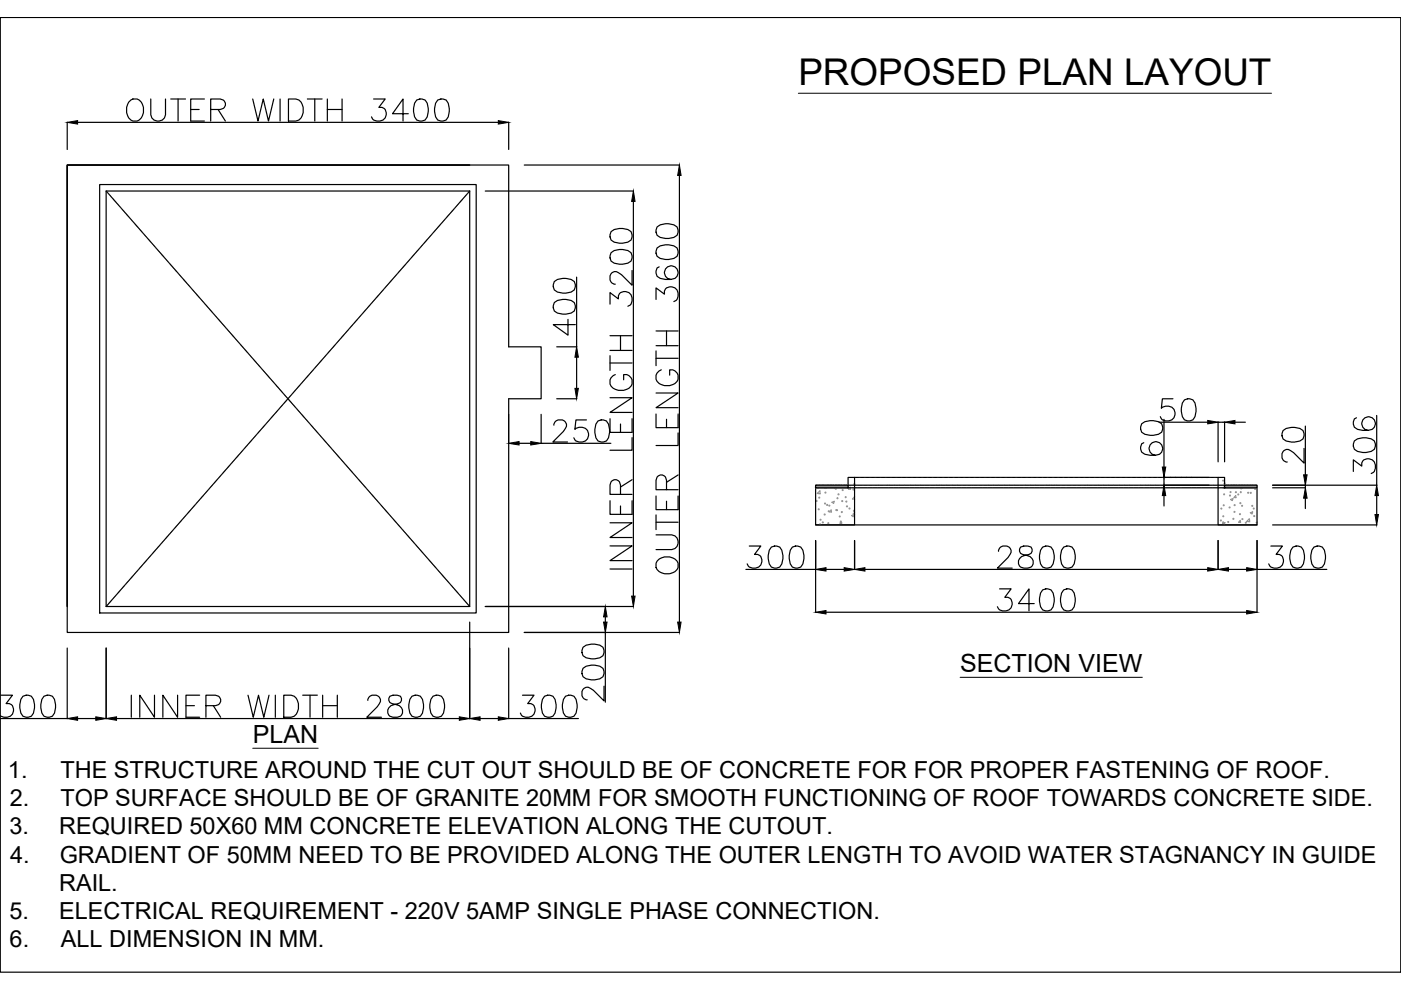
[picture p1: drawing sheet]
<svg xmlns="http://www.w3.org/2000/svg" width="297mm" height="210mm" viewBox="0 0 297 210" stroke-linecap="round" stroke-linejoin="round" font-family="sans-serif">
<defs><g id="words">
<text font-size="7.8" x="169.3" y="18.1">PROPOSED PLAN LAYOUT</text>
<g font-size="5.3">
<text x="203.6" y="142.5">SECTION VIEW</text>
<text x="53.6" y="157.5">PLAN</text>
</g>
<g font-size="5">
<text x="1.7" y="164.9">1.</text>
<text x="12.8" y="164.9">THE STRUCTURE AROUND THE CUT OUT SHOULD BE OF CONCRETE FOR FOR PROPER FASTENING OF ROOF.</text>
<text x="2.1" y="170.9">2.</text>
<text x="12.8" y="170.9">TOP SURFACE SHOULD BE OF GRANITE 20MM FOR SMOOTH FUNCTIONING OF ROOF TOWARDS CONCRETE SIDE.</text>
<text x="2" y="176.9">3.</text>
<text x="12.5" y="176.9">REQUIRED 50X60 MM CONCRETE ELEVATION ALONG THE CUTOUT.</text>
<text x="2.2" y="182.9">4.</text>
<text x="12.7" y="182.9">GRADIENT OF 50MM NEED TO BE PROVIDED ALONG THE OUTER LENGTH TO AVOID WATER STAGNANCY IN GUIDE</text>
<text x="12.5" y="188.8">RAIL.</text>
<text x="2" y="194.8">5.</text>
<text x="12.5" y="194.8">ELECTRICAL REQUIREMENT - 220V 5AMP SINGLE PHASE CONNECTION.</text>
<text x="2" y="200.8">6.</text>
<text x="12.9" y="200.8">ALL DIMENSION IN MM.</text>
</g>
</g></defs>
<!-- layer: 0 -->
<g fill="none" stroke="#000" stroke-width=".25">
<path d="M.1 3.7h296.9v202.4h-296.9zM297 3.7h.1M297 3.7v202.4M14.3 35h85.3h-85.3v93.6zM14.3 35h93.6v38.5h6.8v11h-6.8v49.6h-93.6zM14.3 25.9v5.8M16.5 25.9h89.1M21.1 39.1h79.9v90.9h-79.9zM27.3 21.7a1.61 1.61 0 0 1 1.6-.7 1.61 1.61 0 0 1 1.3 1.1 2.63 2.63 0 0 1-1.1 3.6 1.84 1.84 0 0 1-2.3-1.8v-1.1zM32 21v3.3a1.58 1.58 0 0 0 1.5 1.4 1.58 1.58 0 0 0 1.6-1.4v-3.3M36.2 21h3.1M37.8 21v4.7"/>
<path d="M40.4 23.2h1.8M43.3 21h-2.9v4.7h2.9M44.7 23.2h2l.6-.2a1.08 1.08 0 0 0 0-1.8l-.6-.2h-2v4.7M46.2 23.2l1.6 2.5M53.6 21l1.1 4.7 1.1-4.7 1.1 4.7 1.1-4.7M59.4 21v4.7M61.2 21h1.5a2.22 2.22 0 0 1 1.6 2.9 1.95 1.95 0 0 1-1.6 1.8h-1.5zM65.2 21h3.1M66.7 21v4.7M69.4 23.2h3.1M69.4 21v4.7M72.5 21v4.7"/>
<path d="M79.2 21h2.5l-1.4 1.8a1.45 1.45 0 0 1 1.6 1.3 1.45 1.45 0 0 1-1.4 1.6 1.36 1.36 0 0 1-1.7-.9M86.6 24.1h-3.4l2.2-3.1v4.7M88.3 21.2a1.52 1.52 0 0 1 2.3 .7 3.9 3.9 0 0 1-.5 3.5 1.52 1.52 0 0 1-2.2-.6 3.9 3.9 0 0 1 .4-3.6zM92.8 21.2a1.52 1.52 0 0 1 2.2 .7 3.9 3.9 0 0 1-.4 3.5 1.53 1.53 0 0 1-2.2-.6 3.9 3.9 0 0 1 .4-3.6zM107.9 25.9v5.8M111.2 35h32.9M144 37.2v94.7M22.5 40.5h77.1v88.1h-77.1zM102.9 40.5h31.4M117.5 59.7a3.6 3.6 0 0 1 4.3 0 1.53 1.53 0 0 1-.7 2.2 3.8 3.8 0 0 1-3.6-.4l-.2-.7zM122.3 58.8v14.7M129.6 53.6a3.6 3.6 0 0 1 4.2 0 1.51 1.51 0 0 1-.7 2.2 3.9 3.9 0 0 1-3.5-.4l-.3-.7z"/>
<path d="M129.6 49.1a3.6 3.6 0 0 1 4.2 0 1.52 1.52 0 0 1-.7 2.2 3.9 3.9 0 0 1-3.5-.4l-.3-.7zM134 57.4v3.1l-2.2-2.2-.7-.5a1.11 1.11 0 0 0-1.8 .7v.9a1.16 1.16 0 0 0 1.1 .9M134.3 42.7v83.7M139.3 52.6a3.6 3.6 0 0 1 4.2 0 1.51 1.51 0 0 1-.6 2.2 3.9 3.9 0 0 1-3.6-.5l-.2-.6zM139.3 48.1a3.6 3.6 0 0 1 4.2 0 1.51 1.51 0 0 1-.6 2.2 3.9 3.9 0 0 1-3.6-.4l-.2-.7zM139.8 56.6l-.5 .2a1.52 1.52 0 0 0 .7 2.2l1.1 .2h1.1l.9-.2a1.45 1.45 0 0 0 .2-2.3 1.45 1.45 0 0 0-2.3 .6 1.45 1.45 0 0 0 1.2 1.9M117.5 64.1a3.6 3.6 0 0 1 4.3 0 1.53 1.53 0 0 1-.7 2.3 3.9 3.9 0 0 1-3.6-.5l-.2-.6zM118 73.5h4.3M120.4 67.7v3.4l-3.1-2.3h4.7M122.3 75.7v6.6M129.3 64.5v-2.5l1.8 1.4a1.37 1.37 0 0 1 .6-1.5 1.37 1.37 0 0 1 1.6 .1 1.68 1.68 0 0 1-.2 2.9M129.3 77h4.7"/>
<path d="M129.3 75.4v3.1M129.3 74.3h4.7M129.3 71.2h4.7M130.4 79.4a1.62 1.62 0 0 0-1.1 1.6 1.62 1.62 0 0 0 1.1 1.5 2.65 2.65 0 0 0 3.6-1.1 1.59 1.59 0 0 0-1.8-2v1.1M131.6 71.2v3.1M139.1 63.5v-2.5l1.8 1.4a1.37 1.37 0 0 1 .6-1.5 1.37 1.37 0 0 1 1.6 .1 1.69 1.69 0 0 1-.2 2.9M139.1 74.4v3.1M139.1 76h4.7M139.1 73.3h4.7M139.1 70.2h4.7M140.2 78.4a1.63 1.63 0 0 0-1.2 1.6 1.63 1.63 0 0 0 1.2 1.5 2.65 2.65 0 0 0 3.6-1.1 1.59 1.59 0 0 0-1.8-2v1.1M141.3 70.2v3.1"/>
<path d="M107.9 87.8v6.2M110.1 94h2.4M114.7 87.8v6.2M114.7 94h14.8M117.4 90.2a1.18 1.18 0 0 1 .9-1.2h.9a1.16 1.16 0 0 1 .7 1.8l-.5 .7-2.2 2.2h3.1M118 84.5h4.3M124.3 89h-2.2l-.2 2a1.67 1.67 0 0 1 2.5 0 1.67 1.67 0 0 1-.3 2.5 1.7 1.7 0 0 1-2.4-.7M126.8 89.3a1.52 1.52 0 0 1 2.2 .6 3.9 3.9 0 0 1-.4 3.6 1.52 1.52 0 0 1-2.3-.7 3.9 3.9 0 0 1 .5-3.5zM129.3 88.8v2.9h4.7v-2.9M129.3 84.3h4.7l-4.7 3.1h4.7M131.6 89.9v1.8M134 92.8v2.7h-4.7"/>
<path d="M139.1 87.8v2.9h4.7v-2.9M139.1 83.3h4.7l-4.7 3.1h4.7M141.3 88.9v1.8M143.8 91.8v2.7h-4.7M242.1 89.9a3.6 3.6 0 0 1 4.2 0 1.52 1.52 0 0 1-.7 2.2 3.9 3.9 0 0 1-3.5-.5l-.3-.6zM242.5 93.9l-.4 .2a1.52 1.52 0 0 0 .6 2.2l1.1 .2h1.2l.8-.2a1.45 1.45 0 0 0 .2-2.3 1.45 1.45 0 0 0-2.3 .5 1.45 1.45 0 0 0 1.3 2M245.7 89.5h10.4M246.8 88.9v10.1M248.7 84.6h-2.2l-.3 2a1.67 1.67 0 0 1 2.5 0 1.67 1.67 0 0 1-.2 2.4 1.7 1.7 0 0 1-2.5-.7M251.1 84.8a1.51 1.51 0 0 1 2.3 .7 3.9 3.9 0 0 1-.5 3.5 1.52 1.52 0 0 1-2.2-.7 3.9 3.9 0 0 1 .4-3.5zM258.3 89.5v8.4M258.3 89.5h1.3"/>
<path d="M259.6 89.5v8.4M261.8 89.5h2.2M272 91.3a3.6 3.6 0 0 1 4.3 0 1.52 1.52 0 0 1-.7 2.2 3.9 3.9 0 0 1-3.6-.4l-.2-.7zM276.5 95.1v3.1l-2.2-2.2-.7-.5a1.11 1.11 0 0 0-1.8 .7v.9a1.16 1.16 0 0 0 1.1 .9M276.8 90.3v10.4M286.9 100v-2.5l1.8 1.3a1.37 1.37 0 0 1 .7-1.4 1.37 1.37 0 0 1 1.5 .1 1.7 1.7 0 0 1-.2 2.9M287.2 93.5a3.6 3.6 0 0 1 4.2 0 1.52 1.52 0 0 1-.7 2.2 3.8 3.8 0 0 1-3.5-.4l-.3-.7zM287.6 88.6l-.4 .2a1.52 1.52 0 0 0 .6 2.2l1.1 .3h1.2l.8-.3a1.45 1.45 0 0 0 .2-2.3 1.45 1.45 0 0 0-2.3 .6 1.45 1.45 0 0 0 1.3 2M291.9 88.1v14.8M129.3 115.7h4.7l-4.7 3.2h4.7M129.3 110.8h4.7l-4.7 3.2h4.7M129.3 106.2v2.9h4.7v-2.9"/>
<path d="M131.6 104.8v-2l-.3-.6a1.08 1.08 0 0 0-1.7 0l-.3 .6v2h4.7M131.6 107.3v1.8M134 101.7l-2.4 1.6M139.1 113.4h3.3a1.58 1.58 0 0 1 1.4 1.6 1.58 1.58 0 0 1-1.4 1.5h-3.3M139.1 105.2v2.9h4.7v-2.9M139.1 110.7h4.7M139.1 109.2v3.1M139.3 119a2.72 2.72 0 0 1 4.5 .4 1.84 1.84 0 0 1-1.8 2.2 2.15 2.15 0 0 1-2.9-2.2zM141.3 103.8v-2l-.2-.7a1.08 1.08 0 0 0-1.8 0l-.2 .7v2h4.7M141.3 106.3v1.8M143.8 100.7l-2.5 1.6M158.9 115.8h2.4l-1.3 1.8a1.37 1.37 0 0 1 1.4 .6 1.37 1.37 0 0 1-.1 1.6 1.68 1.68 0 0 1-2.9-.2"/>
<path d="M163.5 116a1.52 1.52 0 0 1 2.3 .7 3.8 3.8 0 0 1-.5 3.5 1.51 1.51 0 0 1-2.2-.6 3.9 3.9 0 0 1 .4-3.6zM168 116a1.53 1.53 0 0 1 2.2 .7 3.8 3.8 0 0 1-.4 3.5 1.51 1.51 0 0 1-2.2-.6 3.9 3.9 0 0 1 .4-3.6zM172.9 103.4h6.9v-2.2h1.4v10.1h-8.3zM172.9 102.9h6.9v.5h-6.9zM172.9 111.3h93.6M172.9 114.6v15.3M181.2 114.6v6.2M211.7 116.9a1.16 1.16 0 0 1 .9-1.1h.9a1.14 1.14 0 0 1 .7 1.8l-.5 .6-2.2 2.3h3.1M216.4 116a.94 .94 0 0 0 .4 1.6l.9 .2a1.35 1.35 0 0 1 1.4 1.2 1.35 1.35 0 0 1-1.2 1.5h-.8a1.34 1.34 0 0 1-1.2-1.5 1.34 1.34 0 0 1 1.4-1.2l.9-.2a.94 .94 0 0 0 .4-1.6l-.7-.2h-.8zM221.1 116a1.52 1.52 0 0 1 2.2 .7 3.8 3.8 0 0 1-.5 3.5 1.51 1.51 0 0 1-2.2-.6 3.9 3.9 0 0 1 .5-3.6zM225.5 116a1.53 1.53 0 0 1 2.2 .7 3.8 3.8 0 0 1-.4 3.5 1.51 1.51 0 0 1-2.2-.6 3.9 3.9 0 0 1 .4-3.6zM246.8 102.9h9.5"/>
<path d="M246.8 101.2h9.5M246.8 101.2v1.7M246.8 105.1v2.2M258.3 101.2h1.3v2.2h6.9v7.9h-8.2zM258.3 114.6v6.2M259.6 102.9h6.9v.5h-6.9zM266.5 114.6v15.3M269.4 115.8h2.5l-1.3 1.8a1.37 1.37 0 0 1 1.4 .6 1.37 1.37 0 0 1-.1 1.6 1.69 1.69 0 0 1-2.9-.2M269.8 111.3h22.1M269.8 102.9h22.1M269.8 103.4h7M274.1 116a1.52 1.52 0 0 1 2.2 .7 3.9 3.9 0 0 1-.4 3.5 1.51 1.51 0 0 1-2.2-.6 3.9 3.9 0 0 1 .4-3.6z"/>
<path d="M276.8 102.9v.5M276.8 105.6v2.2M278.6 116a1.52 1.52 0 0 1 2.2 .7 3.9 3.9 0 0 1-.4 3.5 1.51 1.51 0 0 1-2.3-.6 3.9 3.9 0 0 1 .5-3.6zM291.9 105.1v4M14.3 137.4v15M22.5 137.4v15M99.6 131.9v20.5M102.9 128.6h31.4M107.9 137.4v15M111.2 134.1h32.9M123.6 137.2a3.6 3.6 0 0 1 4.2 0 1.52 1.52 0 0 1-.6 2.3 3.9 3.9 0 0 1-3.6-.5l-.2-.6zM128.3 130.8v1.1"/>
<path d="M128.3 134.1v14.8M129.3 120.6h4.7M158.1 120.7h14.8M175.1 120.7h3.9M175.1 129.8h89.2M183.4 120.7h72.7M211.9 124.9h2.5l-1.4 1.7a1.37 1.37 0 0 1 1.5 .7 1.37 1.37 0 0 1-.1 1.6 1.7 1.7 0 0 1-2.9-.3M219.3 128h-3.4l2.3-3.1v4.6M221.1 125.1a1.52 1.52 0 0 1 2.2 .6 3.8 3.8 0 0 1-.5 3.6 1.52 1.52 0 0 1-2.2-.7 3.9 3.9 0 0 1 .5-3.5zM225.5 125.1a1.53 1.53 0 0 1 2.2 .6 3.8 3.8 0 0 1-.4 3.6 1.52 1.52 0 0 1-2.2-.7 3.9 3.9 0 0 1 .4-3.5zM260.5 120.7h3.8M266.5 120.7h14.8"/>
<path d="M.1 152.4h14.2M.2 147.4h2.4l-1.3 1.8a1.37 1.37 0 0 1 1.5 .6 1.37 1.37 0 0 1-.2 1.6 1.85 1.85 0 0 1-2.5 .3M4.9 147.6a1.53 1.53 0 0 1 2.2 .7 3.9 3.9 0 0 1-.4 3.6 1.52 1.52 0 0 1-2.3-.7 3.9 3.9 0 0 1 .5-3.6zM9.3 147.6a1.52 1.52 0 0 1 2.3 .7 3.9 3.9 0 0 1-.5 3.6 1.52 1.52 0 0 1-2.2-.7 3.9 3.9 0 0 1 .4-3.6zM16.5 152.4h3.8M24.7 152.4h72.7M27.8 147.4v4.7M32.8 147.4v4.7l-3.2-4.7v4.7M37.7 147.4v4.7l-3.2-4.7v4.7M39.4 149.6h1.8M42.3 147.4h-2.9v4.7h2.9M43.7 149.6h2l.6-.2a1.08 1.08 0 0 0 0-1.8l-.6-.2h-2v4.7"/>
<path d="M45.2 149.6l1.6 2.5M52.6 147.4l1.1 4.7 1.1-4.7 1.1 4.7 1.1-4.7M58.4 147.4v4.7M60.2 147.4h1.5a2.22 2.22 0 0 1 1.6 2.9 1.95 1.95 0 0 1-1.6 1.8h-1.5zM64.2 147.4h3.1M65.7 147.4v4.7M68.4 149.6h3.1M68.4 147.4v4.7M71.5 147.4v4.7M78 148.5a1.16 1.16 0 0 1 .9-1.1h.9a1.14 1.14 0 0 1 .6 1.8l-.4 .6-2.2 2.3h3.1M82.7 147.6a.94 .94 0 0 0 .4 1.6l.9 .2a1.35 1.35 0 0 1 1.4 1.2 1.35 1.35 0 0 1-1.2 1.5h-.9a1.34 1.34 0 0 1-1.2-1.5 1.34 1.34 0 0 1 1.5-1.2l.9-.2a.94 .94 0 0 0 .4-1.6l-.7-.2h-.9zM87.3 147.6a1.52 1.52 0 0 1 2.3 .7 3.9 3.9 0 0 1-.5 3.6 1.53 1.53 0 0 1-2.2-.7 3.9 3.9 0 0 1 .4-3.6z"/>
<path d="M91.8 147.6a1.52 1.52 0 0 1 2.2 .7 3.9 3.9 0 0 1-.4 3.6 1.53 1.53 0 0 1-2.2-.7 3.8 3.8 0 0 1 .4-3.6zM101.8 152.4h3.8M107.9 152.4h14.7M110.8 147.4h2.4l-1.3 1.8a1.45 1.45 0 0 1 1.6 1.3 1.45 1.45 0 0 1-1.4 1.6 1.36 1.36 0 0 1-1.8-.9M115.5 147.6a1.53 1.53 0 0 1 2.2 .7 3.8 3.8 0 0 1-.5 3.6 1.52 1.52 0 0 1-2.2-.7 3.9 3.9 0 0 1 .5-3.6zM119.9 147.6a1.53 1.53 0 0 1 2.2 .7 3.9 3.9 0 0 1-.4 3.6 1.52 1.52 0 0 1-2.2-.7 3.9 3.9 0 0 1 .4-3.6zM123.6 141.7a3.6 3.6 0 0 1 4.2 0 1.52 1.52 0 0 1-.6 2.2 3.9 3.9 0 0 1-3.6-.4l-.2-.7zM128.1 145.5v3.1l-2.3-2.2-.6-.5a1.11 1.11 0 0 0-1.8 .7v.9a1.16 1.16 0 0 0 1.1 .9"/>
</g>
<!-- layer: HIDDEN -->
<g fill="none" stroke="#000" stroke-width=".25">
<path d="M22.5 40.5l.1 .1M22.7 40.7l.1 .1M22.8 40.9l.2 .1M23 41.1l.1 .1M23.2 41.3l.1 .1M23.4 41.5l.1 .1M23.5 41.7l.1 .1M23.7 41.9l.1 .1M23.9 42.1l.1 .1M24 42.3l.2 .1M24.2 42.5l.1 .1M24.4 42.6l.1 .2"/>
<path d="M24.6 42.8l.1 .2M24.7 43l.1 .2M24.9 43.2l.1 .2M25.1 43.4l.1 .2M25.2 43.6l.2 .2M25.4 43.8l.1 .2M25.6 44l.1 .2M25.8 44.2l.1 .2M25.9 44.4l.2 .2M26.1 44.6l.1 .1M26.3 44.8l.1 .2M26.5 45l.1 .2"/>
<path d="M26.6 45.2l.2 .1M26.8 45.4l.1 .1M27 45.6l.1 .1M27.2 45.8l.1 .1M27.3 46l.1 .1M27.5 46.2l.1 .1M27.7 46.4l.1 .1M27.8 46.6l.2 .1M28 46.8l.1 .1M28.2 47l.1 .1M28.4 47.2l.1 .1M28.5 47.4l.1 .1"/>
<path d="M28.7 47.6l.1 .1M28.9 47.8l.1 .1M29 48l.2 .1M29.2 48.2l.1 .1M29.4 48.4l.1 .1M29.6 48.6l.1 .1M29.7 48.8l.2 .1M29.9 49l.1 .1M30.1 49.2l.1 .1M30.3 49.4l.1 .1M30.4 49.6l.2 .1M30.6 49.8l.1 .1"/>
<path d="M30.8 49.9l.1 .2M31 50.1l.1 .2M31.1 50.3l.1 .2M31.3 50.5l.1 .2M31.5 50.7l.1 .2M31.6 50.9l.2 .2M31.8 51.1l.1 .2M32 51.3l.1 .2M32.2 51.5l.1 .2M32.3 51.7l.1 .2M32.5 51.9l.1 .2M32.7 52.1l.1 .2"/>
<path d="M32.8 52.3l.2 .1M33 52.5l.1 .1M33.2 52.7l.1 .1M33.4 52.9l.1 .1M33.5 53.1l.2 .1M33.7 53.3l.1 .1M33.9 53.5l.1 .1M34.1 53.7l.1 .1M34.2 53.9l.1 .1M34.4 54.1l.1 .1M34.6 54.3l.1 .1M34.8 54.5l.1 .1"/>
<path d="M34.9 54.7l.1 .1M35.1 54.9l.1 .1M35.3 55.1l.1 .1M35.4 55.3l.2 .1M35.6 55.5l.1 .1M35.8 55.7l.1 .1M36 55.9l.1 .1M36.1 56.1l.1 .1M36.3 56.3l.1 .1M36.5 56.5l.1 .1M36.6 56.7l.2 .1M36.8 56.9l.1 .1"/>
<path d="M37 57l.1 .2M37.2 57.2l.1 .2M37.3 57.4l.2 .2M37.5 57.6l.1 .2M37.7 57.8l.1 .2M37.9 58l.1 .2M38 58.2l.1 .2M38.2 58.4l.1 .2M38.4 58.6l.1 .2M38.6 58.8l.1 .2M38.7 59l.1 .2M38.9 59.2l.1 .2"/>
<path d="M39.1 59.4l.1 .2M39.2 59.6l.2 .1M39.4 59.8l.1 .1M82.7 59.8l-.1 .1M82.9 59.6l-.2 .1M83 59.4l-.1 .2M83.2 59.2l-.1 .2M83.4 59l-.1 .2M83.6 58.8l-.2 .2M83.7 58.6l-.1 .2M83.9 58.4l-.1 .2M84.1 58.2l-.1 .2"/>
<path d="M84.2 58l-.1 .2M84.4 57.8l-.1 .2M84.6 57.6l-.1 .2M84.8 57.4l-.2 .2M84.9 57.2l-.1 .2M85.1 57l-.1 .2M85.3 56.9l-.1 .1M85.5 56.7l-.2 .1M85.6 56.5l-.1 .1M85.8 56.3l-.1 .1M86 56.1l-.1 .1M86.1 55.9l-.1 .1"/>
<path d="M86.3 55.7l-.1 .1M86.5 55.5l-.1 .1M86.7 55.3l-.2 .1M86.8 55.1l-.1 .1M87 54.9l-.1 .1M87.2 54.7l-.1 .1M87.4 54.5l-.2 .1M87.5 54.3l-.1 .1M87.7 54.1l-.1 .1M87.9 53.9l-.1 .1M88 53.7l-.1 .1M88.2 53.5l-.1 .1"/>
<path d="M88.4 53.3l-.1 .1M88.6 53.1l-.2 .1M88.7 52.9l-.1 .1M88.9 52.7l-.1 .1M89.1 52.5l-.1 .1M89.3 52.3l-.2 .1M89.4 52.1l-.1 .2M89.6 51.9l-.1 .2M89.8 51.7l-.1 .2M89.9 51.5l-.1 .2M90.1 51.3l-.1 .2M90.3 51.1l-.1 .2"/>
<path d="M90.5 50.9l-.2 .2M90.6 50.7l-.1 .2M90.8 50.5l-.1 .2M91 50.3l-.1 .2M91.2 50.1l-.2 .2M91.3 49.9l-.1 .2M91.5 49.8l-.1 .1M91.7 49.6l-.1 .1M91.8 49.4l-.1 .1M92 49.2l-.1 .1M92.2 49l-.1 .1M92.4 48.8l-.2 .1"/>
<path d="M92.5 48.6l-.1 .1M92.7 48.4l-.1 .1M92.9 48.2l-.1 .1M93 48l-.1 .1M93.2 47.8l-.1 .1M93.4 47.6l-.1 .1M93.6 47.4l-.1 .1M93.7 47.2l-.1 .1M93.9 47l-.1 .1M94.1 46.8l-.1 .1M94.3 46.6l-.2 .1M94.4 46.4l-.1 .1"/>
<path d="M94.6 46.2l-.1 .1M94.8 46l-.1 .1M95 45.8l-.2 .1M95.1 45.6l-.1 .1M95.3 45.4l-.1 .1M95.5 45.2l-.1 .1M95.6 45l-.1 .2M95.8 44.8l-.1 .2M96 44.6l-.1 .1M96.2 44.4l-.2 .2M96.3 44.2l-.1 .2M96.5 44l-.1 .2"/>
<path d="M96.7 43.8l-.1 .2M96.8 43.6l-.1 .2M97 43.4l-.1 .2M97.2 43.2l-.1 .2M97.4 43l-.2 .2M97.5 42.8l-.1 .2M97.7 42.6l-.1 .2M97.9 42.5l-.1 .1M98.1 42.3l-.2 .1M98.2 42.1l-.1 .1M98.4 41.9l-.1 .1M98.6 41.7l-.1 .1"/>
<path d="M98.7 41.5l-.1 .1M98.9 41.3l-.1 .1M99.1 41.1l-.1 .1M99.3 40.9l-.1 .1M99.4 40.7l-.1 .1M99.6 40.5l-.1 .1M39.6 60l.1 .1M39.8 60.2l.1 .1M39.9 60.4l.1 .1M40.1 60.6l.1 .1M40.3 60.8l.1 .1M40.4 61l.2 .1"/>
<path d="M40.6 61.2l.1 .1M40.8 61.4l.1 .1M41 61.6l.1 .1M41.1 61.8l.2 .1M41.3 62l.1 .1M41.5 62.2l.1 .1M41.7 62.4l.1 .1M41.8 62.6l.1 .1M42 62.8l.1 .1M42.2 63l.1 .1M42.3 63.2l.2 .1M42.5 63.4l.1 .1"/>
<path d="M42.7 63.6l.1 .1M42.9 63.8l.1 .1M43 64l.2 .1M43.2 64.2l.1 .1M43.4 64.4l.1 .1M43.6 64.6l.1 .1M43.7 64.8l.1 .1M43.9 64.9l.1 .2M44.1 65.1l.1 .2M44.2 65.3l.2 .2M44.4 65.5l.1 .2M44.6 65.7l.1 .2"/>
<path d="M44.8 65.9l.1 .2M44.9 66.1l.1 .2M45.1 66.3l.1 .2M45.3 66.5l.1 .2M45.5 66.7l.1 .1M45.6 66.9l.1 .1M45.8 67.1l.1 .2M46 67.3l.1 .1M46.1 67.5l.2 .1M46.3 67.7l.1 .1M46.5 67.9l.1 .1M46.7 68.1l.1 .1"/>
<path d="M46.8 68.3l.1 .1M47 68.5l.1 .1M47.2 68.7l.1 .1M47.4 68.9l.1 .1M47.5 69.1l.1 .1M47.7 69.3l.1 .1M47.9 69.5l.1 .1M48 69.7l.2 .1M48.2 69.9l.1 .1M48.4 70.1l.1 .1M48.6 70.3l.1 .1M48.7 70.5l.1 .1"/>
<path d="M48.9 70.7l.1 .1M49.1 70.9l.1 .1M49.3 71.1l.1 .1M49.4 71.3l.1 .1M49.6 71.5l.1 .1M49.8 71.7l.1 .1M49.9 71.9l.2 .1M50.1 72l.1 .2M50.3 72.2l.1 .2M50.5 72.4l.1 .2M50.6 72.6l.1 .2M50.8 72.8l.1 .2"/>
<path d="M51 73l.1 .2M51.1 73.2l.2 .2M51.3 73.4l.1 .2M51.5 73.6l.1 .2M51.7 73.8l.1 .2M51.8 74l.2 .2M52 74.2l.1 .2M52.2 74.4l.1 .2M52.4 74.6l.1 .1M52.5 74.8l.1 .1M52.7 75l.1 .1M52.9 75.2l.1 .1"/>
<path d="M53.1 75.4l.1 .1M53.2 75.6l.1 .1M53.4 75.8l.1 .1M53.6 76l.1 .1M53.7 76.2l.2 .1M53.9 76.4l.1 .1M54.1 76.6l.1 .1M54.3 76.8l.1 .1M54.4 77l.1 .1M54.6 77.2l.1 .1M54.8 77.4l.1 .1M54.9 77.6l.2 .1"/>
<path d="M55.1 77.8l.1 .1M55.3 78l.1 .1M55.5 78.2l.1 .1M55.6 78.4l.2 .1M55.8 78.6l.1 .1M56 78.8l.1 .1M56.2 79l.1 .1M56.3 79.2l.1 .1M56.5 79.3l.1 .2M56.7 79.5l.1 .2M56.9 79.7l.1 .2M57 79.9l.1 .2"/>
<path d="M65.1 79.9l-.1 .2M65.3 79.7l-.2 .2M65.4 79.5l-.1 .2M65.6 79.3l-.1 .2M65.8 79.2l-.1 .1M65.9 79l-.1 .1M66.1 78.8l-.1 .1M66.3 78.6l-.1 .1M66.5 78.4l-.2 .1M66.6 78.2l-.1 .1M66.8 78l-.1 .1M67 77.8l-.1 .1"/>
<path d="M67.1 77.6l-.1 .1M67.3 77.4l-.1 .1M67.5 77.2l-.1 .1M67.7 77l-.2 .1M67.8 76.8l-.1 .1M68 76.6l-.1 .1M68.2 76.4l-.1 .1M68.4 76.2l-.2 .1M68.5 76l-.1 .1M68.7 75.8l-.1 .1M68.9 75.6l-.1 .1M69.1 75.4l-.2 .1"/>
<path d="M69.2 75.2l-.1 .1M69.4 75l-.1 .1M69.6 74.8l-.1 .1M69.7 74.6l-.1 .1M69.9 74.4l-.1 .2M70.1 74.2l-.1 .2M70.3 74l-.2 .2M70.4 73.8l-.1 .2M70.6 73.6l-.1 .2M70.8 73.4l-.1 .2M70.9 73.2l-.1 .2M71.1 73l-.1 .2"/>
<path d="M71.3 72.8l-.1 .2M71.5 72.6l-.2 .2M71.6 72.4l-.1 .2M71.8 72.2l-.1 .2M72 72l-.1 .2M72.2 71.9l-.2 .1M72.3 71.7l-.1 .1M72.5 71.5l-.1 .1M72.7 71.3l-.1 .1M72.9 71.1l-.2 .1M73 70.9l-.1 .1M73.2 70.7l-.1 .1"/>
<path d="M73.4 70.5l-.1 .1M73.5 70.3l-.1 .1M73.7 70.1l-.1 .1M73.9 69.9l-.1 .1M74.1 69.7l-.2 .1M74.2 69.5l-.1 .1M74.4 69.3l-.1 .1M74.6 69.1l-.1 .1M74.7 68.9l-.1 .1M74.9 68.7l-.1 .1M75.1 68.5l-.1 .1M75.3 68.3l-.2 .1"/>
<path d="M75.4 68.1l-.1 .1M75.6 67.9l-.1 .1M75.8 67.7l-.1 .1M76 67.5l-.2 .1M76.1 67.3l-.1 .1M76.3 67.1l-.1 .2M76.5 66.9l-.1 .1M76.7 66.7l-.2 .1M76.8 66.5l-.1 .2M77 66.3l-.1 .2M77.2 66.1l-.1 .2M77.3 65.9l-.1 .2"/>
<path d="M77.5 65.7l-.1 .2M77.7 65.5l-.1 .2M77.9 65.3l-.2 .2M78 65.1l-.1 .2M78.2 64.9l-.1 .2M78.4 64.8l-.1 .1M78.5 64.6l-.1 .1M78.7 64.4l-.1 .1M78.9 64.2l-.1 .1M79.1 64l-.2 .1M79.2 63.8l-.1 .1M79.4 63.6l-.1 .1"/>
<path d="M79.6 63.4l-.1 .1M79.8 63.2l-.2 .1M79.9 63l-.1 .1M80.1 62.8l-.1 .1M80.3 62.6l-.1 .1M80.5 62.4l-.2 .1M80.6 62.2l-.1 .1M80.8 62l-.1 .1M81 61.8l-.1 .1M81.1 61.6l-.1 .1M81.3 61.4l-.1 .1M81.5 61.2l-.1 .1"/>
<path d="M81.7 61l-.2 .1M81.8 60.8l-.1 .1M82 60.6l-.1 .1M82.2 60.4l-.1 .1M82.3 60.2l-.1 .1M82.5 60l-.1 .1M47.6 99.9l-.1 .1M47.8 99.7l-.1 .1M48 99.5l-.1 .1M48.2 99.3l-.2 .1M48.3 99.1l-.1 .1M48.5 98.9l-.1 .1"/>
<path d="M48.7 98.7l-.1 .1M48.8 98.5l-.1 .1M49 98.3l-.1 .1M49.2 98.1l-.1 .1M49.4 97.9l-.1 .1M49.5 97.7l-.1 .1M49.7 97.5l-.1 .1M49.9 97.3l-.1 .1M50.1 97.1l-.2 .1M50.2 96.9l-.1 .1M50.4 96.7l-.1 .2M50.6 96.5l-.1 .2"/>
<path d="M50.7 96.3l-.1 .1M50.9 96.1l-.1 .2M51.1 95.9l-.1 .2M51.3 95.7l-.2 .2M51.4 95.5l-.1 .2M51.6 95.3l-.1 .2M51.8 95.1l-.1 .2M52 94.9l-.2 .2M52.1 94.7l-.1 .2M52.3 94.5l-.1 .2M52.5 94.3l-.1 .2M52.6 94.2l-.1 .1"/>
<path d="M52.8 94l-.1 .1M53 93.8l-.1 .1M53.2 93.6l-.1 .1M53.3 93.4l-.1 .1M53.5 93.2l-.1 .1M53.7 93l-.1 .1M53.9 92.8l-.2 .1M54 92.6l-.1 .1M54.2 92.4l-.1 .1M54.4 92.2l-.1 .1M54.5 92l-.1 .1M54.7 91.8l-.1 .1"/>
<path d="M54.9 91.6l-.1 .1M55.1 91.4l-.2 .1M55.2 91.2l-.1 .1M55.4 91l-.1 .1M55.6 90.8l-.1 .1M55.8 90.6l-.2 .1M55.9 90.4l-.1 .1M56.1 90.2l-.1 .1M56.3 90l-.1 .1M56.4 89.8l-.1 .1M56.6 89.6l-.1 .1M56.8 89.4l-.1 .1"/>
<path d="M57 89.2l-.1 .1M57.1 89l-.1 .1M57.2 80.1l.1 .2M57.3 88.8l-.1 .2M57.4 80.3l.1 .2M57.5 88.6l-.1 .2M57.5 80.5l.2 .2M57.7 88.4l-.2 .2M57.7 80.7l.1 .2M57.8 88.2l-.1 .2M57.9 80.9l.1 .2M58 88l-.1 .2"/>
<path d="M58.1 81.1l.1 .2M58.2 87.8l-.1 .2M58.2 81.3l.1 .2M58.3 87.6l-.1 .2M58.4 81.5l.1 .2M58.5 87.4l-.1 .2M58.6 81.7l.1 .2M58.7 87.2l-.1 .2M58.7 81.9l.2 .1M58.9 87l-.2 .2M58.9 82.1l.1 .1M59 86.9l-.1 .1"/>
<path d="M59.1 82.3l.1 .1M59.2 86.6l-.1 .2M59.3 82.5l.1 .1M59.4 86.5l-.1 .1M59.4 82.7l.1 .1M59.5 86.3l-.1 .1M59.6 82.9l.1 .1M59.7 86.1l-.1 .1M59.8 83.1l.1 .1M59.9 85.9l-.1 .1M60 83.3l.1 .1M60.1 85.7l-.1 .1"/>
<path d="M60.1 83.5l.1 .1M60.2 85.5l-.1 .1M60.3 83.7l.1 .1M60.4 85.3l-.1 .1M60.5 83.9l.1 .1M60.6 85.1l-.1 .1M60.6 84.1l.2 .1M60.8 84.9l-.2 .1M60.8 84.3l.1 .1M60.9 84.7l-.1 .1M61 84.5l.1 .1M61.1 84.5l-.1 .1"/>
<path d="M61.2 84.7l.1 .1M61.3 84.3l-.1 .1M61.3 84.9l.2 .1M61.5 84.1l-.2 .1M61.5 85.1l.1 .1M61.6 83.9l-.1 .1M61.7 85.3l.1 .1M61.8 83.7l-.1 .1M61.9 85.5l.1 .1M62 83.5l-.1 .1M62 85.7l.1 .1M62.1 83.3l-.1 .1"/>
<path d="M62.2 85.9l.1 .1M62.3 83.1l-.1 .1M62.4 86.1l.1 .1M62.5 82.9l-.1 .1M62.5 86.3l.2 .1M62.7 82.7l-.2 .1M62.7 86.5l.1 .1M62.8 82.5l-.1 .1M62.9 86.6l.1 .2M63 82.3l-.1 .1M63.1 86.9l.1 .1M63.2 82.1l-.1 .1"/>
<path d="M63.2 87l.1 .2M63.3 81.9l-.1 .1M63.4 87.2l.1 .2M63.5 81.7l-.1 .2M63.6 87.4l.1 .2M63.7 81.5l-.1 .2M63.8 87.6l.1 .2M63.9 81.3l-.1 .2M63.9 87.8l.1 .2M64 81.1l-.1 .2M64.1 88l.1 .2M64.2 80.9l-.1 .2"/>
<path d="M64.3 88.2l.1 .2M64.4 80.7l-.1 .2M64.4 88.4l.2 .2M64.6 80.5l-.2 .2M64.6 88.6l.1 .2M64.7 80.3l-.1 .2M64.8 88.8l.1 .2M64.9 80.1l-.1 .2M65 89l.1 .1M65.1 89.2l.2 .1M65.3 89.4l.1 .1M65.5 89.6l.1 .1"/>
<path d="M65.7 89.8l.1 .1M65.8 90l.1 .1M66 90.2l.1 .1M66.2 90.4l.1 .1M66.3 90.6l.2 .1M66.5 90.8l.1 .1M66.7 91l.1 .1M66.9 91.2l.1 .1M67 91.4l.1 .1M67.2 91.6l.1 .1M67.4 91.8l.1 .1M67.5 92l.2 .1"/>
<path d="M67.7 92.2l.1 .1M67.9 92.4l.1 .1M68.1 92.6l.1 .1M68.2 92.8l.2 .1M68.4 93l.1 .1M68.6 93.2l.1 .1M68.8 93.4l.1 .1M68.9 93.6l.2 .1M69.1 93.8l.1 .1M69.3 94l.1 .1M69.5 94.2l.1 .1M69.6 94.3l.1 .2"/>
<path d="M69.8 94.5l.1 .2M70 94.7l.1 .2M70.1 94.9l.2 .2M70.3 95.1l.1 .2M70.5 95.3l.1 .2M70.7 95.5l.1 .2M70.8 95.7l.1 .2M71 95.9l.1 .2M71.2 96.1l.1 .2M71.3 96.3l.2 .1M71.5 96.5l.1 .2M71.7 96.7l.1 .2"/>
<path d="M71.9 96.9l.1 .1M72 97.1l.2 .1M72.2 97.3l.1 .1M72.4 97.5l.1 .1M72.6 97.7l.1 .1M72.7 97.9l.2 .1M72.9 98.1l.1 .1M73.1 98.3l.1 .1M73.3 98.5l.1 .1M73.4 98.7l.1 .1M73.6 98.9l.1 .1M73.8 99.1l.1 .1"/>
<path d="M73.9 99.3l.2 .1M74.1 99.5l.1 .1M74.3 99.7l.1 .1M74.5 99.9l.1 .1M30 120l-.1 .1M30.2 119.8l-.1 .1M30.4 119.6l-.1 .1M30.6 119.4l-.2 .1M30.7 119.2l-.1 .1M30.9 119l-.1 .1M31.1 118.8l-.1 .1M31.2 118.6l-.1 .1"/>
<path d="M31.4 118.4l-.1 .1M31.6 118.2l-.1 .2M31.8 118l-.2 .2M31.9 117.8l-.1 .2M32.1 117.6l-.1 .2M32.3 117.4l-.1 .2M32.4 117.2l-.1 .2M32.6 117l-.1 .2M32.8 116.8l-.1 .2M33 116.6l-.2 .2M33.1 116.5l-.1 .1M33.3 116.3l-.1 .1"/>
<path d="M33.5 116l-.1 .2M33.7 115.9l-.2 .1M33.8 115.7l-.1 .1M34 115.5l-.1 .1M34.2 115.3l-.1 .1M34.3 115.1l-.1 .1M34.5 114.9l-.1 .1M34.7 114.7l-.1 .1M34.9 114.5l-.1 .1M35 114.3l-.1 .1M35.2 114.1l-.1 .1M35.4 113.9l-.1 .1"/>
<path d="M35.6 113.7l-.2 .1M35.7 113.5l-.1 .1M35.9 113.3l-.1 .1M36.1 113.1l-.1 .1M36.2 112.9l-.1 .1M36.4 112.7l-.1 .1M36.6 112.5l-.1 .1M36.8 112.3l-.2 .1M36.9 112.1l-.1 .1M37.1 111.9l-.1 .1M37.3 111.7l-.1 .1M37.5 111.5l-.2 .1"/>
<path d="M37.6 111.3l-.1 .1M37.8 111.1l-.1 .2M38 110.9l-.1 .2M38.1 110.7l-.1 .2M38.3 110.5l-.1 .2M38.5 110.3l-.1 .2M38.7 110.1l-.1 .2M38.8 109.9l-.1 .2M39 109.7l-.1 .2M39.2 109.5l-.1 .2M39.4 109.3l-.2 .2M39.5 109.1l-.1 .2"/>
<path d="M39.7 108.9l-.1 .2M39.9 108.7l-.1 .2M40 108.6l-.1 .1M40.2 108.4l-.1 .1M40.4 108.2l-.1 .1M40.6 108l-.2 .1M40.7 107.8l-.1 .1M40.9 107.6l-.1 .1M41.1 107.4l-.1 .1M41.3 107.2l-.2 .1M41.4 107l-.1 .1M41.6 106.8l-.1 .1"/>
<path d="M41.8 106.6l-.1 .1M41.9 106.4l-.1 .1M42.1 106.2l-.1 .1M42.3 106l-.1 .1M42.5 105.8l-.2 .1M42.6 105.6l-.1 .1M42.8 105.4l-.1 .1M43 105.2l-.1 .1M43.2 105l-.2 .1M43.3 104.8l-.1 .1M43.5 104.6l-.1 .1M43.7 104.4l-.1 .1"/>
<path d="M43.8 104.2l-.1 .1M44 104l-.1 .1M44.2 103.8l-.1 .2M44.4 103.6l-.2 .2M44.5 103.4l-.1 .2M44.7 103.2l-.1 .2M44.9 103l-.1 .2M45 102.8l-.1 .2M45.2 102.6l-.1 .2M45.4 102.4l-.1 .2M45.6 102.2l-.1 .2M45.7 102l-.1 .2"/>
<path d="M45.9 101.8l-.1 .2M46.1 101.6l-.1 .2M46.3 101.5l-.2 .1M46.4 101.3l-.1 .1M46.6 101.1l-.1 .1M46.8 100.9l-.1 .1M46.9 100.7l-.1 .1M47.1 100.5l-.1 .1M47.3 100.3l-.1 .1M47.5 100.1l-.1 .1M74.6 100.1l.1 .1M74.8 100.3l.1 .1"/>
<path d="M75 100.5l.1 .1M75.1 100.7l.2 .1M75.3 100.9l.1 .1M75.5 101.1l.1 .1M75.7 101.3l.1 .1M75.8 101.5l.2 .1M76 101.6l.1 .2M76.2 101.8l.1 .2M76.4 102l.1 .2M76.5 102.2l.2 .2M76.7 102.4l.1 .2M76.9 102.6l.1 .2"/>
<path d="M77.1 102.8l.1 .2M77.2 103l.1 .2M77.4 103.2l.1 .2M77.6 103.4l.1 .2M77.7 103.6l.2 .2M77.9 103.8l.1 .2M78.1 104l.1 .1M78.3 104.2l.1 .1M78.4 104.4l.1 .1M78.6 104.6l.1 .1M78.8 104.8l.1 .1M78.9 105l.2 .1"/>
<path d="M79.1 105.2l.1 .1M79.3 105.4l.1 .1M79.5 105.6l.1 .1M79.6 105.8l.2 .1M79.8 106l.1 .1M80 106.2l.1 .1M80.2 106.4l.1 .1M80.3 106.6l.2 .1M80.5 106.8l.1 .1M80.7 107l.1 .1M80.9 107.2l.1 .1M81 107.4l.1 .1"/>
<path d="M81.2 107.6l.1 .1M81.4 107.8l.1 .1M81.5 108l.2 .1M81.7 108.2l.1 .1M81.9 108.4l.1 .1M82.1 108.6l.1 .1M82.2 108.7l.1 .2M82.4 108.9l.1 .2M82.6 109.1l.1 .2M82.7 109.3l.2 .2M82.9 109.5l.1 .2M83.1 109.7l.1 .2"/>
<path d="M83.3 109.9l.1 .2M83.4 110.1l.2 .2M83.6 110.3l.1 .2M83.8 110.5l.1 .2M84 110.7l.1 .2M84.1 110.9l.1 .2M84.3 111.1l.1 .2M84.5 111.3l.1 .1M84.6 111.5l.2 .1M84.8 111.7l.1 .1M85 111.9l.1 .1M85.2 112.1l.1 .1"/>
<path d="M85.3 112.3l.2 .1M85.5 112.5l.1 .1M85.7 112.7l.1 .1M85.9 112.9l.1 .1M86 113.1l.1 .1M86.2 113.3l.1 .1M86.4 113.5l.1 .1M86.5 113.7l.2 .1M86.7 113.9l.1 .1M86.9 114.1l.1 .1M87.1 114.3l.1 .1M87.2 114.5l.2 .1"/>
<path d="M87.4 114.7l.1 .1M87.6 114.9l.1 .1M87.8 115.1l.1 .1M87.9 115.3l.1 .1M88.1 115.5l.1 .1M88.3 115.7l.1 .1M88.4 115.9l.2 .1M88.6 116l.1 .2M88.8 116.3l.1 .1M89 116.5l.1 .1M89.1 116.6l.2 .2M89.3 116.8l.1 .2"/>
<path d="M89.5 117l.1 .2M89.7 117.2l.1 .2M89.8 117.4l.1 .2M90 117.6l.1 .2M90.2 117.8l.1 .2M90.3 118l.2 .2M90.5 118.2l.1 .2M90.7 118.4l.1 .1M90.9 118.6l.1 .1M91 118.8l.2 .1M91.2 119l.1 .1M91.4 119.2l.1 .1"/>
<path d="M91.6 119.4l.1 .1M91.7 119.6l.1 .1M91.9 119.8l.1 .1M92.1 120l.1 .1M179.8 102.9h.2M179.8 103.4h.2M180 102.9h.2M180 103.4h.2M180.3 102.9h.2M180.3 103.4h.2M180.6 102.9h.1M180.6 103.4h.1"/>
<path d="M180.8 102.9h.2M180.8 103.4h.2M181.1 102.9h.2M181.1 103.4h.2M181.2 101.2h.2M181.4 102.9h.1M181.4 103.4h.1M181.5 101.2h.2M181.6 102.9h.2M181.6 103.4h.2M181.7 101.2h.2M181.9 102.9h.2"/>
<path d="M181.9 103.4h.2M182 101.2h.2M182.1 102.9h.2M182.1 103.4h.2M182.3 101.2h.1M182.4 102.9h.2M182.4 103.4h.2M182.5 101.2h.2M182.7 102.9h.1M182.7 103.4h.1M182.8 101.2h.2M182.9 102.9h.2"/>
<path d="M182.9 103.4h.2M183.1 101.2h.1M183.2 102.9h.2M183.2 103.4h.2M183.3 101.2h.2M183.4 102.9h.2M183.4 103.4h.2M183.6 101.2h.2M183.7 102.9h.2M183.7 103.4h.2M183.8 101.2h.2M184 102.9h.1"/>
<path d="M184 103.4h.1M184.1 101.2h.2M184.2 102.9h.2M184.2 103.4h.2M184.4 101.2h.1M184.5 102.9h.2M184.5 103.4h.2M184.6 101.2h.2M184.8 102.9h.1M184.8 103.4h.1M184.9 101.2h.2M185 102.9h.2"/>
<path d="M185 103.4h.2M185.2 101.2h.1M185.3 102.9h.2M185.3 103.4h.2M185.4 101.2h.2M185.6 102.9h.1M185.6 103.4h.1M185.7 101.2h.2M185.8 102.9h.2M185.8 103.4h.2M185.9 101.2h.2M186.1 102.9h.2"/>
<path d="M186.1 103.4h.2M186.2 101.2h.2M186.3 102.9h.2M186.3 103.4h.2M186.5 101.2h.1M186.6 102.9h.2M186.6 103.4h.2M186.7 101.2h.2M186.9 102.9h.1M186.9 103.4h.1M187 101.2h.2M187.1 102.9h.2"/>
<path d="M187.1 103.4h.2M187.3 101.2h.1M187.4 102.9h.2M187.4 103.4h.2M187.5 101.2h.2M187.6 102.9h.2M187.6 103.4h.2M187.8 101.2h.2M187.9 102.9h.2M187.9 103.4h.2M188 101.2h.2M188.2 102.9h.1"/>
<path d="M188.2 103.4h.1M188.3 101.2h.2M188.4 102.9h.2M188.4 103.4h.2M188.6 101.2h.1M188.7 102.9h.2M188.7 103.4h.2M188.8 101.2h.2M189 102.9h.1M189 103.4h.1M189.1 101.2h.2M189.2 102.9h.2"/>
<path d="M189.2 103.4h.2M189.4 101.2h.1M189.5 102.9h.2M189.5 103.4h.2M189.6 101.2h.2M189.7 102.9h.2M189.7 103.4h.2M189.9 101.2h.2M190 102.9h.2M190 103.4h.2M190.1 101.2h.2M190.3 102.9h.1"/>
<path d="M190.3 103.4h.1M190.4 101.2h.2M190.5 102.9h.2M190.5 103.4h.2M190.7 101.2h.1M190.8 102.9h.2M190.8 103.4h.2M190.9 101.2h.2M191.1 102.9h.1M191.1 103.4h.1M191.2 101.2h.2M191.3 102.9h.2"/>
<path d="M191.3 103.4h.2M191.4 101.2h.2M191.6 102.9h.2M191.6 103.4h.2M191.7 101.2h.2M191.8 102.9h.2M191.8 103.4h.2M192 101.2h.1M192.1 102.9h.2M192.1 103.4h.2M192.2 101.2h.2M192.4 102.9h.1"/>
<path d="M192.4 103.4h.1M192.5 101.2h.2M192.6 102.9h.2M192.6 103.4h.2M192.8 101.2h.1M192.9 102.9h.2M192.9 103.4h.2M193 101.2h.2M193.2 102.9h.1M193.2 103.4h.1M193.3 101.2h.2M193.4 102.9h.2"/>
<path d="M193.4 103.4h.2M193.5 101.2h.2M193.7 102.9h.2M193.7 103.4h.2M193.8 101.2h.2M193.9 102.9h.2M193.9 103.4h.2M194.1 101.2h.1M194.2 102.9h.2M194.2 103.4h.2M194.3 101.2h.2M194.5 102.9h.1"/>
<path d="M194.5 103.4h.1M194.6 101.2h.2M194.7 102.9h.2M194.7 103.4h.2M194.9 101.2h.1M195 102.9h.2M195 103.4h.2M195.1 101.2h.2M195.2 102.9h.2M195.2 103.4h.2M195.4 101.2h.2M195.5 102.9h.2"/>
<path d="M195.5 103.4h.2M195.6 101.2h.2M195.8 102.9h.1M195.8 103.4h.1M195.9 101.2h.2M196 102.9h.2M196 103.4h.2M196.2 101.2h.1M196.3 102.9h.2M196.3 103.4h.2M196.4 101.2h.2M196.6 102.9h.1"/>
<path d="M196.6 103.4h.1M196.7 101.2h.2M196.8 102.9h.2M196.8 103.4h.2M197 101.2h.1M197.1 102.9h.2M197.1 103.4h.2M197.2 101.2h.2M197.3 102.9h.2M197.3 103.4h.2M197.5 101.2h.2M197.6 102.9h.2"/>
<path d="M197.6 103.4h.2M197.7 101.2h.2M197.9 102.9h.1M197.9 103.4h.1M198 101.2h.2M198.1 102.9h.2M198.1 103.4h.2M198.3 101.2h.1M198.4 102.9h.2M198.4 103.4h.2M198.5 101.2h.2M198.7 102.9h.1"/>
<path d="M198.7 103.4h.1M198.8 101.2h.2M198.9 102.9h.2M198.9 103.4h.2M199 101.2h.2M199.2 102.9h.2M199.2 103.4h.2M199.3 101.2h.2M199.4 102.9h.2M199.4 103.4h.2M199.6 101.2h.2M199.7 102.9h.2"/>
<path d="M199.7 103.4h.2M199.8 101.2h.2M200 102.9h.1M200 103.4h.1M200.1 101.2h.2M200.2 102.9h.2M200.2 103.4h.2M200.4 101.2h.1M200.5 102.9h.2M200.5 103.4h.2M200.6 101.2h.2M200.8 102.9h.1"/>
<path d="M200.8 103.4h.1M200.9 101.2h.2M201 102.9h.2M201 103.4h.2M201.2 101.2h.1M201.3 102.9h.2M201.3 103.4h.2M201.4 101.2h.2M201.5 102.9h.2M201.5 103.4h.2M201.7 101.2h.2M201.8 102.9h.2"/>
<path d="M201.8 103.4h.2M201.9 101.2h.2M202.1 102.9h.1M202.1 103.4h.1M202.2 101.2h.2M202.3 102.9h.2M202.3 103.4h.2M202.5 101.2h.1M202.6 102.9h.2M202.6 103.4h.2M202.7 101.2h.2M202.9 102.9h.1"/>
<path d="M202.9 103.4h.1M203 101.2h.2M203.1 102.9h.2M203.1 103.4h.2M203.2 101.2h.2M203.4 102.9h.2M203.4 103.4h.2M203.5 101.2h.2M203.6 102.9h.2M203.6 103.4h.2M203.8 101.2h.1M203.9 102.9h.2"/>
<path d="M203.9 103.4h.2M204 101.2h.2M204.2 102.9h.1M204.2 103.4h.1M204.3 101.2h.2M204.4 102.9h.2M204.4 103.4h.2M204.6 101.2h.1M204.7 102.9h.2M204.7 103.4h.2M204.8 101.2h.2M205 102.9h.1"/>
<path d="M205 103.4h.1M205.1 101.2h.2M205.2 102.9h.2M205.2 103.4h.2M205.3 101.2h.2M205.5 102.9h.2M205.5 103.4h.2M205.6 101.2h.2M205.7 102.9h.2M205.7 103.4h.2M205.9 101.2h.1M206 102.9h.2"/>
<path d="M206 103.4h.2M206.1 101.2h.2M206.3 102.9h.1M206.3 103.4h.1M206.4 101.2h.2M206.5 102.9h.2M206.5 103.4h.2M206.7 101.2h.1M206.8 102.9h.2M206.8 103.4h.2M206.9 101.2h.2M207 102.9h.2"/>
<path d="M207 103.4h.2M207.2 101.2h.2M207.3 102.9h.2M207.3 103.4h.2M207.4 101.2h.2M207.6 102.9h.1M207.6 103.4h.1M207.7 101.2h.2M207.8 102.9h.2M207.8 103.4h.2M208 101.2h.1M208.1 102.9h.2"/>
<path d="M208.1 103.4h.2M208.2 101.2h.2M208.4 102.9h.1M208.4 103.4h.1M208.5 101.2h.2M208.6 102.9h.2M208.6 103.4h.2M208.8 101.2h.1M208.9 102.9h.2M208.9 103.4h.2M209 101.2h.2M209.1 102.9h.2"/>
<path d="M209.1 103.4h.2M209.3 101.2h.2M209.4 102.9h.2M209.4 103.4h.2M209.5 101.2h.2M209.7 102.9h.1M209.7 103.4h.1M209.8 101.2h.2M209.9 102.9h.2M209.9 103.4h.2M210.1 101.2h.1M210.2 102.9h.2"/>
<path d="M210.2 103.4h.2M210.3 101.2h.2M210.5 102.9h.1M210.5 103.4h.1M210.6 101.2h.2M210.7 102.9h.2M210.7 103.4h.2M210.8 101.2h.2M211 102.9h.2M211 103.4h.2M211.1 101.2h.2M211.2 102.9h.2"/>
<path d="M211.2 103.4h.2M211.4 101.2h.1M211.5 102.9h.2M211.5 103.4h.2M211.6 101.2h.2M211.8 102.9h.1M211.8 103.4h.1M211.9 101.2h.2M212 102.9h.2M212 103.4h.2M212.2 101.2h.1M212.3 102.9h.2"/>
<path d="M212.3 103.4h.2M212.4 101.2h.2M212.6 102.9h.1M212.6 103.4h.1M212.7 101.2h.2M212.8 102.9h.2M212.8 103.4h.2M213 101.2h.1M213.1 102.9h.2M213.1 103.4h.2M213.2 101.2h.2M213.3 102.9h.2"/>
<path d="M213.3 103.4h.2M213.5 101.2h.2M213.6 102.9h.2M213.6 103.4h.2M213.7 101.2h.2M213.9 102.9h.1M213.9 103.4h.1M214 101.2h.2M214.1 102.9h.2M214.1 103.4h.2M214.3 101.2h.1M214.4 102.9h.2"/>
<path d="M214.4 103.4h.2M214.5 101.2h.2M214.7 102.9h.1M214.7 103.4h.1M214.8 101.2h.2M214.9 102.9h.2M214.9 103.4h.2M215 101.2h.2M215.2 102.9h.2M215.2 103.4h.2M215.3 101.2h.2M215.4 102.9h.2"/>
<path d="M215.4 103.4h.2M215.6 101.2h.1M215.7 102.9h.2M215.7 103.4h.2M215.8 101.2h.2M216 102.9h.1M216 103.4h.1M216.1 101.2h.2M216.2 102.9h.2M216.2 103.4h.2M216.4 101.2h.1M216.5 102.9h.2"/>
<path d="M216.5 103.4h.2M216.6 101.2h.2M216.8 102.9h.1M216.8 103.4h.1M216.9 101.2h.2M217 102.9h.2M217 103.4h.2M217.1 101.2h.2M217.3 102.9h.2M217.3 103.4h.2M217.4 101.2h.2M217.5 102.9h.2"/>
<path d="M217.5 103.4h.2M217.7 101.2h.1M217.8 102.9h.2M217.8 103.4h.2M217.9 101.2h.2M218.1 102.9h.1M218.1 103.4h.1M218.2 101.2h.2M218.3 102.9h.2M218.3 103.4h.2M218.5 101.2h.1M218.6 102.9h.2"/>
<path d="M218.6 103.4h.2M218.7 101.2h.2M218.8 102.9h.2M218.8 103.4h.2M219 101.2h.2M219.1 102.9h.2M219.1 103.4h.2M219.2 101.2h.2M219.4 102.9h.1M219.4 103.4h.1M219.5 101.2h.2M219.6 102.9h.2"/>
<path d="M219.6 103.4h.2M219.8 101.2h.1M219.9 102.9h.2M219.9 103.4h.2M220 101.2h.2M220.2 102.9h.1M220.2 103.4h.1M220.3 101.2h.2M220.4 102.9h.2M220.4 103.4h.2M220.6 101.2h.1M220.7 102.9h.2"/>
<path d="M220.7 103.4h.2M220.8 101.2h.2M220.9 102.9h.2M220.9 103.4h.2M221.1 101.2h.2M221.2 102.9h.2M221.2 103.4h.2M221.3 101.2h.2M221.5 102.9h.1M221.5 103.4h.1M221.6 101.2h.2M221.7 102.9h.2"/>
<path d="M221.7 103.4h.2M221.9 101.2h.1M222 102.9h.2M222 103.4h.2M222.1 101.2h.2M222.3 102.9h.1M222.3 103.4h.1M222.4 101.2h.2M222.5 102.9h.2M222.5 103.4h.2M222.6 101.2h.2M222.8 102.9h.2"/>
<path d="M222.8 103.4h.2M222.9 101.2h.2M223 102.9h.2M223 103.4h.2M223.2 101.2h.1M223.3 102.9h.2M223.3 103.4h.2M223.4 101.2h.2M223.6 102.9h.1M223.6 103.4h.1M223.7 101.2h.2M223.8 102.9h.2"/>
<path d="M223.8 103.4h.2M224 101.2h.1M224.1 102.9h.2M224.1 103.4h.2M224.2 101.2h.2M224.4 102.9h.1M224.4 103.4h.1M224.5 101.2h.2M224.6 102.9h.2M224.6 103.4h.2M224.7 101.2h.2M224.9 102.9h.2"/>
<path d="M224.9 103.4h.2M225 101.2h.2M225.1 102.9h.2M225.1 103.4h.2M225.3 101.2h.1M225.4 102.9h.2M225.4 103.4h.2M225.5 101.2h.2M225.7 102.9h.1M225.7 103.4h.1M225.8 101.2h.2M225.9 102.9h.2"/>
<path d="M225.9 103.4h.2M226.1 101.2h.1M226.2 102.9h.2M226.2 103.4h.2M226.3 101.2h.2M226.4 102.9h.2M226.4 103.4h.2M226.6 101.2h.2M226.7 102.9h.2M226.7 103.4h.2M226.9 101.2h.1M227 102.9h.2"/>
<path d="M227 103.4h.2M227.1 101.2h.2M227.2 102.9h.2M227.2 103.4h.2M227.4 101.2h.1M227.5 102.9h.2M227.5 103.4h.2M227.6 101.2h.2M227.8 102.9h.1M227.8 103.4h.1M227.9 101.2h.2M228 102.9h.2"/>
<path d="M228 103.4h.2M228.2 101.2h.1M228.3 102.9h.2M228.3 103.4h.2M228.4 101.2h.2M228.6 102.9h.1M228.6 103.4h.1M228.7 101.2h.2M228.8 102.9h.2M228.8 103.4h.2M228.9 101.2h.2M229.1 102.9h.2"/>
<path d="M229.1 103.4h.2M229.2 101.2h.2M229.3 102.9h.2M229.3 103.4h.2M229.5 101.2h.1M229.6 102.9h.2M229.6 103.4h.2M229.7 101.2h.2M229.9 102.9h.1M229.9 103.4h.1M230 101.2h.2M230.1 102.9h.2"/>
<path d="M230.1 103.4h.2M230.3 101.2h.1M230.4 102.9h.2M230.4 103.4h.2M230.5 101.2h.2M230.6 102.9h.2M230.6 103.4h.2M230.8 101.2h.2M230.9 102.9h.2M230.9 103.4h.2M231 101.2h.2M231.2 102.9h.1"/>
<path d="M231.2 103.4h.1M231.3 101.2h.2M231.4 102.9h.2M231.4 103.4h.2M231.6 101.2h.1M231.7 102.9h.2M231.7 103.4h.2M231.8 101.2h.2M232 102.9h.1M232 103.4h.1M232.1 101.2h.2M232.2 102.9h.2"/>
<path d="M232.2 103.4h.2M232.4 101.2h.1M232.5 102.9h.2M232.5 103.4h.2M232.6 101.2h.2M232.7 102.9h.2M232.7 103.4h.2M232.9 101.2h.2M233 102.9h.2M233 103.4h.2M233.1 101.2h.2M233.3 102.9h.1"/>
<path d="M233.3 103.4h.1M233.4 101.2h.2M233.5 102.9h.2M233.5 103.4h.2M233.7 101.2h.1M233.8 102.9h.2M233.8 103.4h.2M233.9 101.2h.2M234.1 102.9h.1M234.1 103.4h.1M234.2 101.2h.2M234.3 102.9h.2"/>
<path d="M234.3 103.4h.2M234.4 101.2h.2M234.6 102.9h.2M234.6 103.4h.2M234.7 101.2h.2M234.8 102.9h.2M234.8 103.4h.2M235 101.2h.1M235.1 102.9h.2M235.1 103.4h.2M235.2 101.2h.2M235.4 102.9h.1"/>
<path d="M235.4 103.4h.1M235.5 101.2h.2M235.6 102.9h.2M235.6 103.4h.2M235.8 101.2h.1M235.9 102.9h.2M235.9 103.4h.2M236 101.2h.2M236.2 102.9h.1M236.2 103.4h.1M236.3 101.2h.2M236.4 102.9h.2"/>
<path d="M236.4 103.4h.2M236.5 101.2h.2M236.7 102.9h.2M236.7 103.4h.2M236.8 101.2h.2M236.9 102.9h.2M236.9 103.4h.2M237.1 101.2h.1M237.2 102.9h.2M237.2 103.4h.2M237.3 101.2h.2M237.5 102.9h.1"/>
<path d="M237.5 103.4h.1M237.6 101.2h.2M237.7 102.9h.2M237.7 103.4h.2M237.9 101.2h.1M238 102.9h.2M238 103.4h.2M238.1 101.2h.2M238.2 102.9h.2M238.2 103.4h.2M238.4 101.2h.2M238.5 102.9h.2"/>
<path d="M238.5 103.4h.2M238.6 101.2h.2M238.8 102.9h.1M238.8 103.4h.1M238.9 101.2h.2M239 102.9h.2M239 103.4h.2M239.2 101.2h.1M239.3 102.9h.2M239.3 103.4h.2M239.4 101.2h.2M239.6 102.9h.1"/>
<path d="M239.6 103.4h.1M239.7 101.2h.2M239.8 102.9h.2M239.8 103.4h.2M240 101.2h.1M240.1 102.9h.2M240.1 103.4h.2M240.2 101.2h.2M240.4 102.9h.1M240.4 103.4h.1M240.5 101.2h.2M240.6 102.9h.2"/>
<path d="M240.6 103.4h.2M240.7 101.2h.2M240.9 102.9h.2M240.9 103.4h.2M241 101.2h.2M241.1 102.9h.2M241.1 103.4h.2M241.3 101.2h.1M241.4 102.9h.2M241.4 103.4h.2M241.5 101.2h.2M241.7 102.9h.1"/>
<path d="M241.7 103.4h.1M241.8 101.2h.2M241.9 102.9h.2M241.9 103.4h.2M242.1 101.2h.1M242.2 102.9h.2M242.2 103.4h.2M242.3 101.2h.2M242.5 102.9h.1M242.5 103.4h.1M242.6 101.2h.2M242.7 102.9h.2"/>
<path d="M242.7 103.4h.2M242.8 101.2h.2M243 102.9h.1M243 103.4h.1M243.1 101.2h.2M243.2 102.9h.2M243.2 103.4h.2M243.4 101.2h.1M243.5 102.9h.2M243.5 103.4h.2M243.6 101.2h.2M243.8 102.9h.1"/>
<path d="M243.8 103.4h.1M243.9 101.2h.2M244 102.9h.2M244 103.4h.2M244.2 101.2h.1M244.3 102.9h.2M244.3 103.4h.2M244.4 101.2h.2M244.5 102.9h.2M244.5 103.4h.2M244.7 101.2h.2M244.8 102.9h.2"/>
<path d="M244.8 103.4h.2M244.9 101.2h.2M245.1 102.9h.1M245.1 103.4h.1M245.2 101.2h.2M245.3 102.9h.2M245.3 103.4h.2M245.5 101.2h.1M245.6 102.9h.2M245.6 103.4h.2M245.7 101.2h.2M245.9 102.9h.1"/>
<path d="M245.9 103.4h.1M246 101.2h.2M246.1 102.9h.2M246.1 103.4h.2M246.2 101.2h.2M246.4 102.9h.2M246.4 103.4h.2M246.5 101.2h.2M246.6 102.9h.2M246.6 103.4h.2M246.8 101.2h.1M246.9 102.9h.2"/>
<path d="M246.9 103.4h.2M247 101.2h.2M247.2 102.9h.1M247.2 103.4h.1M247.3 101.2h.2M247.4 102.9h.2M247.4 103.4h.2M247.6 101.2h.1M247.7 102.9h.2M247.7 103.4h.2M247.8 101.2h.2M248 102.9h.1"/>
<path d="M248 103.4h.1M248.1 101.2h.2M248.2 102.9h.2M248.2 103.4h.2M248.3 101.2h.2M248.5 102.9h.2M248.5 103.4h.2M248.6 101.2h.2M248.7 102.9h.2M248.7 103.4h.2M248.9 101.2h.1M249 102.9h.2"/>
<path d="M249 103.4h.2M249.1 101.2h.2M249.3 102.9h.1M249.3 103.4h.1M249.4 101.2h.2M249.5 102.9h.2M249.5 103.4h.2M249.7 101.2h.1M249.8 102.9h.2M249.8 103.4h.2M249.9 101.2h.2M250 102.9h.2"/>
<path d="M250 103.4h.2M250.2 101.2h.2M250.3 102.9h.2M250.3 103.4h.2M250.4 101.2h.2M250.6 102.9h.1M250.6 103.4h.1M250.7 101.2h.2M250.8 102.9h.2M250.8 103.4h.2M251 101.2h.1M251.1 102.9h.2"/>
<path d="M251.1 103.4h.2M251.2 101.2h.2M251.4 102.9h.1M251.4 103.4h.1M251.5 101.2h.2M251.6 102.9h.2M251.6 103.4h.2M251.8 101.2h.1M251.9 102.9h.2M251.9 103.4h.2M252 101.2h.2M252.1 102.9h.2"/>
<path d="M252.1 103.4h.2M252.3 101.2h.2M252.4 102.9h.2M252.4 103.4h.2M252.5 101.2h.2M252.7 102.9h.1M252.7 103.4h.1M252.8 101.2h.2M252.9 102.9h.2M252.9 103.4h.2M253.1 101.2h.1M253.2 102.9h.2"/>
<path d="M253.2 103.4h.2M253.3 101.2h.2M253.5 102.9h.1M253.5 103.4h.1M253.6 101.2h.2M253.7 102.9h.2M253.7 103.4h.2M253.8 101.2h.2M254 102.9h.2M254 103.4h.2M254.1 101.2h.2M254.3 102.9h.1"/>
<path d="M254.3 103.4h.1M254.4 101.2h.2M254.5 102.9h.2M254.5 103.4h.2M254.6 101.2h.2M254.8 102.9h.1M254.8 103.4h.1M254.9 101.2h.2M255 102.9h.2M255 103.4h.2M255.2 101.2h.1M255.3 102.9h.2"/>
<path d="M255.3 103.4h.2M255.4 101.2h.2M255.6 102.9h.1M255.6 103.4h.1M255.7 101.2h.2M255.8 102.9h.2M255.8 103.4h.2M256 101.2h.1M256.1 102.9h.2M256.1 103.4h.2M256.2 101.2h.2M256.3 102.9h.2"/>
<path d="M256.3 103.4h.2M256.5 101.2h.2M256.6 102.9h.2M256.6 103.4h.2M256.7 101.2h.2M256.9 102.9h.1M256.9 103.4h.1M257 101.2h.2M257.1 102.9h.2M257.1 103.4h.2M257.3 101.2h.1M257.4 102.9h.2"/>
<path d="M257.4 103.4h.2M257.5 101.2h.2M257.7 102.9h.1M257.7 103.4h.1M257.8 101.2h.2M257.9 102.9h.2M257.9 103.4h.2M258 101.2h.3M258.2 102.9h.2M258.2 103.4h.2M258.4 102.9h.2M258.4 103.4h.2"/>
<path d="M258.7 102.9h.2M258.7 103.4h.2M259 102.9h.1M259 103.4h.1M259.2 102.9h.2M259.2 103.4h.2M259.5 102.9h.1M259.5 103.4h.1M22.6 128.5l-.1 .1M22.8 128.3l-.1 .1M23 128.1l-.2 .1M23.1 127.9l-.1 .1"/>
<path d="M23.3 127.7l-.1 .1M23.5 127.5l-.1 .1M23.6 127.3l-.1 .1M23.8 127.1l-.1 .1M24 126.9l-.1 .1M24.2 126.7l-.2 .1M24.3 126.5l-.1 .1M24.5 126.3l-.1 .1M24.7 126.1l-.1 .2M24.8 125.9l-.1 .2M25 125.7l-.1 .1M25.2 125.5l-.1 .2"/>
<path d="M25.4 125.3l-.2 .2M25.5 125.1l-.1 .2M25.7 124.9l-.1 .2M25.9 124.7l-.1 .2M26.1 124.5l-.2 .2M26.2 124.3l-.1 .2M26.4 124.1l-.1 .2M26.6 123.9l-.1 .2M26.8 123.7l-.2 .2M26.9 123.6l-.1 .1M27.1 123.4l-.1 .1M27.3 123.2l-.1 .1"/>
<path d="M27.4 123l-.1 .1M27.6 122.8l-.1 .1M27.8 122.6l-.1 .1M28 122.4l-.2 .1M28.1 122.2l-.1 .1M28.3 122l-.1 .1M28.5 121.8l-.1 .1M28.6 121.6l-.1 .1M28.8 121.4l-.1 .1M29 121.2l-.1 .1M29.2 121l-.2 .1M29.3 120.8l-.1 .1"/>
<path d="M29.5 120.6l-.1 .1M29.7 120.4l-.1 .1M29.9 120.2l-.2 .1M92.2 120.2l.2 .1M92.4 120.4l.1 .1M92.6 120.6l.1 .1M92.8 120.8l.1 .1M92.9 121l.1 .1M93.1 121.2l.1 .1M93.3 121.4l.1 .1M93.5 121.6l.1 .1M93.6 121.8l.1 .1"/>
<path d="M93.8 122l.1 .1M94 122.2l.1 .1M94.1 122.4l.2 .1M94.3 122.6l.1 .1M94.5 122.8l.1 .1M94.7 123l.1 .1M94.8 123.2l.2 .1M95 123.4l.1 .1M95.2 123.6l.1 .1M95.4 123.7l.1 .2M95.5 123.9l.1 .2M95.7 124.1l.1 .2"/>
<path d="M95.9 124.3l.1 .2M96 124.5l.2 .2M96.2 124.7l.1 .2M96.4 124.9l.1 .2M96.6 125.1l.1 .2M96.7 125.3l.1 .2M96.9 125.5l.1 .2M97.1 125.7l.1 .1M97.2 125.9l.2 .2M97.4 126.1l.1 .2M97.6 126.3l.1 .1M97.8 126.5l.1 .1"/>
<path d="M97.9 126.7l.2 .1M98.1 126.9l.1 .1M98.3 127.1l.1 .1M98.5 127.3l.1 .1M98.6 127.5l.1 .1M98.8 127.7l.1 .1M99 127.9l.1 .1M99.2 128.1l.1 .1M99.3 128.3l.1 .1M99.5 128.5l.1 .1"/>
</g>
<!-- layer: 0 -->
<g fill="#000" stroke="#000" stroke-width=".21">
<path d="M14.3 25.9l2.2-.3v.7zM105.6 25.6l2.3 .3-2.3 .4zM144 35l.4 2.2h-.7zM134.3 40.5l.3 2.2h-.7zM122.3 73.5l.3 2.2h-.7zM107.9 94l2.2-.4v.8zM112.5 93.6l2.2 .4-2.2 .4zM121.9 82.3h.7l-.3 2.2zM246.4 99h.8l-.4 2.2zM256.1 89.1l2.2 .4-2.2 .4zM259.6 89.5l2.2-.4v.8zM246.8 102.9l.4 2.2h-.8z"/>
<path d="M276.8 103.4l.3 2.2h-.7zM276.4 100.7h.7l-.3 2.2zM291.5 109.1h.8l-.4 2.2zM291.9 102.9l.4 2.2h-.8zM128.3 128.6l.4 2.2h-.7zM128 131.9h.7l-.4 2.2zM133.9 126.4h.7l-.3 2.2zM143.7 131.9h.7l-.4 2.2zM172.9 120.7l2.2-.3v.7zM172.9 129.8l2.2-.4v.8zM179 120.4l2.2 .3-2.2 .4zM181.2 120.7l2.2-.3v.7z"/>
<path d="M256.1 120.4l2.2 .3-2.2 .4zM258.3 120.7l2.2-.3v.7zM264.3 120.4l2.2 .3-2.2 .4zM264.3 129.4l2.2 .4-2.2 .4zM14.3 152.4l2.2-.4v.7zM20.3 152l2.2 .4-2.2 .3zM22.5 152.4l2.2-.4v.7zM97.4 152l2.2 .4-2.2 .3zM99.6 152.4l2.2-.4v.7zM105.6 152l2.3 .4-2.3 .3z"/>
</g>
<!-- layer: ELE 1 -->
<path d="M169.3 19.8h100.3M53.6 158.6h13.9M203.6 143.6h38.6" fill="none" stroke="#000" stroke-width=".21"/>
<!-- layer: 0 -->
<g fill="none" stroke="#939598" stroke-width=".25">
<path d="M172.9 103.3h.1M173 103.2h-.1M173 102.9l-.1 .1M173 103l-.1 .1M173.1 103.3l-.1 .1M173.2 102.9h-.1M173.2 103.1l-.2 .2M173.2 102.9l-.2 .2M173.2 103.4h.1M173.3 102.9h.1M173.3 103.2l-.2 .2M173.3 103.1l-.1 .1"/>
<path d="M173.4 102.9l-.2 .2M173.4 103.4h-.1M173.4 103.2l-.1 .1M173.5 103l-.2 .2M173.5 102.9l-.1 .1M173.6 103.3l-.1 .1M173.6 103.1l-.1 .2M173.6 102.9v.1M173.7 103l-.2 .1M173.7 103.3l-.1 .1M173.8 102.9h-.1M173.8 103.1l-.2 .2"/>
<path d="M173.8 104.1l.1 .6-.6-.1zM173.8 102.9l-.1 .2M173.9 103.4h-.1M173.9 103.2l-.1 .2M174 103.1l-.2 .1M174 102.9l-.2 .1M174 103.3v.1M174.1 103.2l-.2 .1M174.1 103l-.1 .2M174.1 102.9l-.1 .1M174.2 103.3l-.1 .1M174.3 103.1l-.2 .2"/>
<path d="M174.3 102.9h-.1M174.3 103l-.2 .1M174.4 103.3l-.2 .1M174.4 102.9h.1M174.4 103.1l-.1 .1M174.5 102.9l-.2 .2M174.5 103.4h.1M174.5 103.2l-.1 .2M174.6 103l-.2 .2M174.6 102.9l-.1 .1M174.7 103.3l-.1 .1M174.7 103.2l-.1 .1"/>
<path d="M174.8 102.9l-.1 .1M174.8 103l-.2 .1M174.8 103.3l-.1 .1M174.9 102.9h-.1M174.9 103.1l-.2 .2M174.9 102.9l-.1 .2M175 103.4h-.1M175 102.9h.1M175 103.2l-.1 .2M175 103.1l-.1 .1M175.1 102.9l-.2 .2M175.1 103.4h.1"/>
<path d="M175.2 103.2l-.2 .1M175.2 103l-.1 .2M175.2 102.9l-.1 .1M175.3 103.3l-.1 .1M175.3 103.1l-.1 .2M175.4 102.9l-.1 .1M175.4 103l-.2 .1M175.5 103.3l-.2 .1M175.5 102.9h-.1M175.5 103.1l-.1 .2M175.6 102.9l-.2 .2M175.6 103.4h.1"/>
<path d="M175.6 103.2l-.1 .2M175.7 103.1l-.2 .1M175.7 102.9l-.1 .1M175.8 103.3l-.1 .1M175.8 103.2l-.2 .1M175.8 103l-.1 .2M175.9 102.9l-.2 .1M175.9 103.3l-.1 .1M176 103.1l-.2 .2M176 102.9h-.1M176 103l-.1 .1M176.1 103.3l-.2 .1"/>
<path d="M176.1 102.9h.1M176.1 103.1l-.1 .1M176.2 102.9l-.2 .2M176.2 108.1l.1 .5-.4-.1zM176.2 103.4h.1M176.3 103.2l-.2 .2M176.3 103l-.1 .2M176.4 102.9l-.2 .1M176.4 106.5l.5-.2-.2 .4zM176.4 103.3l-.1 .1M176.4 103.2l-.1 .1M176.5 102.9l-.1 .1"/>
<path d="M176.5 103l-.2 .1M176.6 103.3l-.2 .1M176.6 102.9h-.1M176.6 103.1l-.1 .2M176.7 102.9l-.2 .2M176.7 103.4h.1M176.7 102.9h.1M176.7 103.2l-.1 .2M176.8 103.1l-.2 .1M176.8 102.9l-.1 .2M176.9 103.4h-.1M176.9 103.2l-.2 .1"/>
<path d="M176.9 103l-.1 .2M177 102.9l-.2 .1M177 103.3l-.1 .1M177.1 103.1l-.2 .2M177.1 102.9l-.1 .1M177.1 103l-.1 .1M177.2 103.3l-.2 .1M177.2 102.9h.1M177.2 103.1l-.1 .2M177.3 102.9l-.2 .2M177.3 103.4h.1M177.4 103.2l-.2 .2"/>
<path d="M177.4 103.1l-.1 .1M177.5 102.9l-.2 .1M177.5 103.3l-.1 .1M177.5 103.2l-.1 .1M177.6 103l-.2 .2M177.6 102.9l-.1 .1M177.7 103.3l-.2 .1M177.7 103.1l-.1 .2M177.7 102.9h-.1M177.8 103l-.2 .1M177.8 103.3l-.1 .1M177.8 102.9h.1"/>
<path d="M177.9 103.1l-.2 .1M177.9 102.9l-.1 .2M178 103.4h-.1M178 103.2l-.2 .2M178.1 103l-.2 .2M178.1 102.9l-.2 .1M178.1 103.3l-.1 .1M178.2 103.2l-.2 .1M178.2 102.9l-.1 .1M178.2 103l-.1 .1M178.3 103.3l-.1 .1M178.3 102.9h.1"/>
<path d="M178.3 103.1l-.1 .2M178.4 102.9l-.2 .2M178.4 103.4h.1M178.5 102.9h.1M178.5 103.2l-.2 .2M178.5 103.1l-.1 .1M178.6 102.9l-.2 .2M178.6 103.4h-.1M178.6 103.2l-.1 .1M178.7 103l-.2 .2M178.7 102.9l-.1 .1M178.8 103.3l-.1 .1"/>
<path d="M178.8 103.1l-.1 .2M178.8 102.9l-.1 .1M178.9 103l-.2 .1M178.9 103.3l-.1 .1M179 102.9h-.1M179 103.1l-.2 .2M179 102.9l-.1 .2M179.1 103.4h-.1M179.1 103.2l-.2 .2M179.1 103.1l-.1 .1M179.2 102.9l-.2 .1M179.2 103.3v.1"/>
<path d="M179.3 103.2l-.2 .1M179.3 103l-.1 .2M179.3 102.9l-.1 .1M179.4 103.3l-.1 .1M179.4 103.1l-.1 .2M179.4 102.9h.1M179.5 103l-.2 .1M179.6 103.3l-.2 .1M179.6 102.9h-.1M179.6 103.1l-.1 .1M179.7 102.9l-.2 .2M179.7 103.4h-.1"/>
<path d="M179.7 103.2l-.1 .2M179.8 103l-.2 .2M179.8 102.9l-.1 .1M179.8 103.1h.1M179.8 103.3h-.1M179.8 103.4h.1M180.3 103.3v.5l-.4-.1zM180.6 109.3l.4-.2-.1 .4zM181.2 108.6l-.3 .4h.3M181.2 105.3l-.5 .5h.5M259.2 111l.5-.2-.1 .4zM259.6 102.9h.1"/>
<path d="M259.7 103.3l-.1 .1M259.8 103.1l-.2 .1M259.8 102.9h-.1M259.8 103l-.2 .1M259.9 103.3l-.2 .1M259.9 102.9h.1M259.9 103.1l-.1 .1M260 102.9l-.2 .2M260 103.4h.1M260.1 103.2l-.2 .2M260.1 103l-.2 .2M260.1 102.9l-.1 .1"/>
<path d="M260.2 103.3l-.1 .1M260.2 103.2l-.1 .1M260.3 102.9l-.1 .1M260.3 103l-.2 .1M260.3 103.3l-.1 .1M260.4 102.9h-.1M260.4 103.1l-.2 .2M260.4 102.9l-.1 .2M260.5 103.4h.1M260.5 102.9h.1M260.5 103.2l-.1 .2M260.6 103.1l-.2 .1"/>
<path d="M260.6 102.9l-.1 .2M260.6 103.4h.1M260.7 103.2l-.2 .1M260.7 103l-.1 .2M260.8 102.9l-.2 .1M260.8 103.3l-.1 .1M260.9 103.1l-.2 .2M260.9 102.9l-.1 .1M260.9 103l-.2 .1M261 103.3l-.2 .1M261 102.9h.1M261 103.1l-.1 .2"/>
<path d="M261.1 102.9l-.2 .2M261.1 103.4h.1M261.2 103.2l-.2 .2M261.2 103.1l-.2 .1M261.2 102.9l-.1 .1M261.3 103.3l-.1 .1M261.3 103.2l-.1 .1M261.4 103l-.2 .2M261.4 102.9l-.1 .1M261.4 105.7l-.5 .2 .4 .2 .1-.4M261.4 103.3l-.1 .1M261.5 103.1l-.2 .2"/>
<path d="M261.5 102.9h-.1M261.5 103l-.1 .1M261.6 103.3l-.1 .1M261.6 102.9h.1M261.7 103.1l-.2 .1M261.7 102.9l-.1 .2M261.7 103.4h.1M261.8 103.2l-.2 .2M261.8 103l-.1 .2M261.9 102.9l-.2 .1M261.9 103.3l-.1 .1M262 103.2l-.2 .1"/>
<path d="M262 105.1l.1 .4h-.5zM262 102.9l-.1 .1M262 103l-.2 .1M262.1 103.3l-.2 .1M262.1 102.9h.1M262.1 103.1l-.1 .2M262.2 102.9l-.2 .2M262.2 103.4h.1M262.2 102.9h.1M262.2 103.2l-.1 .2M262.3 103.1l-.2 .1M262.3 102.9l-.1 .2"/>
<path d="M262.4 103.4h-.1M262.4 103.2l-.1 .1M262.5 103l-.2 .2M262.5 102.9l-.2 .1M262.5 103.3l-.1 .1M262.6 103.1l-.2 .2M262.6 102.9l-.1 .1M262.6 103l-.1 .1M262.7 103.3l-.1 .1M262.7 102.9h.1M262.7 103.1l-.1 .2M262.8 102.9l-.2 .2"/>
<path d="M262.8 103.4h.1M262.9 103.2l-.2 .2M262.9 103.1l-.1 .1M262.9 110.3l.1 .5-.4-.1zM263 102.9l-.2 .1M263 103.3l-.1 .1M263 103.2l-.1 .1M263.1 103l-.2 .2M263.1 102.9l-.1 .1M263.2 103.3l-.1 .1M263.2 103.1l-.1 .2M263.2 102.9h.1"/>
<path d="M263.3 103l-.2 .1M263.3 103.3l-.1 .1M263.4 102.9h-.1M263.4 103.1l-.2 .1M263.4 102.9l-.1 .2M263.5 103.4h-.1M263.5 103.2l-.1 .2M263.6 103l-.2 .2M263.6 102.9l-.2 .1M263.6 103.3l-.1 .1M263.7 103.2l-.2 .1M263.7 102.9l-.1 .1"/>
<path d="M263.7 103l-.1 .1M263.8 103.3l-.1 .1M263.8 102.9h.1M263.8 103.1l-.1 .2M263.9 102.9l-.2 .2M263.9 103.4h.1M264 102.9h.1M264 103.2l-.2 .2M264 103.1l-.1 .1M264.1 102.9l-.2 .2M264.1 103.4h-.1M264.1 103.2l-.1 .1"/>
<path d="M264.2 103l-.2 .2M264.2 102.9l-.1 .1M264.3 103.3l-.1 .1M264.3 103.1l-.1 .2M264.3 102.9v.1M264.4 103l-.2 .1M264.4 103.3l-.1 .1M264.5 102.9h-.1M264.5 103.1l-.2 .2M264.5 102.9l-.1 .2M264.6 103.4h-.1M264.6 103.2l-.1 .2"/>
<path d="M264.7 103.1l-.2 .1M264.7 102.9l-.2 .1M264.7 103.3v.1M264.8 103.2l-.2 .1M264.8 103l-.1 .2M264.8 102.9l-.1 .1M264.9 110l.1 .6-.7-.1zM264.9 103.3l-.1 .1M265 103.1l-.2 .2M265 102.9h-.1M265 103l-.2 .1M265.1 103.3l-.2 .1"/>
<path d="M265.1 102.9h.1M265.1 103.2h.1M265.1 103.1l-.1 .1M265.2 102.9l-.2 .2M265.2 103.4h.1M265.2 103.2l-.1 .2M265.3 103l-.2 .2M265.3 102.9l-.1 .1M265.4 103.3l-.1 .1M265.4 103.2l-.1 .1M265.5 102.9l-.1 .1M265.5 103l-.2 .1"/>
<path d="M265.5 103.3l-.1 .1M265.6 102.9h-.1M265.6 108.5l-.5 .2 .3 .2 .2-.4M265.6 103.1l-.2 .2M265.6 102.9l-.1 .2M265.7 103.4h-.1M265.7 102.9h.1M265.7 103.2l-.1 .2M265.8 103.1l-.2 .1M265.8 102.9l-.2 .2M265.8 103.4h.1M265.9 103.2l-.2 .1"/>
<path d="M265.9 103l-.1 .2M265.9 102.9l-.1 .1M266 103.3l-.1 .1M266 103.1l-.1 .2M266.1 102.9l-.1 .1M266.1 103l-.2 .1M266.2 103.3l-.2 .1M266.2 102.9h.1M266.2 103.1l-.1 .2M266.3 102.9l-.2 .2M266.3 103.4h.1M266.3 103.2l-.1 .2"/>
<path d="M266.4 103.1l-.2 .1M266.4 102.9l-.1 .1M266.5 103.3l-.1 .1M266.5 103.2l-.1 .1M266.5 102.9l-.1 .1M266.5 103l-.1 .2M266.5 103.4h.1"/>
</g>
<g fill="#939598" stroke="#939598" stroke-width=".21">
<circle cx="259.6" cy="102.5" r=".12"/>
<circle cx="259.5" cy="104.8" r=".12"/>
<circle cx="259.4" cy="107.1" r=".12"/>
<circle cx="263.1" cy="104.4" r=".12"/>
<circle cx="259.4" cy="109.5" r=".12"/>
<circle cx="263" cy="106.7" r=".12"/>
<circle cx="262.9" cy="109" r=".12"/>
<circle cx="266.4" cy="110.8" r=".12"/>
<circle cx="260.8" cy="105.1" r=".12"/>
<circle cx="262.5" cy="104.8" r=".12"/>
<circle cx="265.2" cy="104.5" r=".12"/>
<circle cx="259" cy="107.8" r=".12"/>
<circle cx="260.7" cy="107.6" r=".12"/>
<circle cx="263.3" cy="107.2" r=".12"/>
<circle cx="258.9" cy="110.4" r=".12"/>
<circle cx="261.5" cy="110" r=".12"/>
<circle cx="265.9" cy="109.4" r=".12"/>
<circle cx="263.2" cy="103.6" r=".12"/>
<circle cx="264.6" cy="104.5" r=".12"/>
<circle cx="259.4" cy="103.4" r=".12"/>
<circle cx="260.9" cy="104.3" r=".12"/>
<circle cx="265.5" cy="107.3" r=".12"/>
<circle cx="261.8" cy="107.1" r=".12"/>
<circle cx="264.1" cy="110.8" r=".12"/>
<circle cx="260.4" cy="110.7" r=".12"/>
<circle cx="266.1" cy="103.7" r=".12"/>
<circle cx="259.4" cy="101.9" r=".12"/>
<circle cx="262" cy="104.4" r=".12"/>
<circle cx="265.8" cy="107.8" r=".12"/>
<circle cx="261.7" cy="108.5" r=".12"/>
<circle cx="263.4" cy="110.1" r=".12"/>
<circle cx="259.3" cy="110.8" r=".12"/>
<circle cx="259.7" cy="103" r=".12"/>
<circle cx="259.8" cy="102.9" r=".12"/>
<circle cx="259.8" cy="103.1" r=".12"/>
<circle cx="260" cy="102.9" r=".12"/>
<circle cx="259.7" cy="103.3" r=".12"/>
<circle cx="260" cy="103.1" r=".12"/>
<circle cx="259.9" cy="103.2" r=".12"/>
<circle cx="260.1" cy="103" r=".12"/>
<circle cx="259.9" cy="103.4" r=".12"/>
<circle cx="260.1" cy="103.2" r=".12"/>
<circle cx="260.3" cy="103" r=".12"/>
<circle cx="260" cy="103.4" r=".12"/>
<circle cx="260.3" cy="103.1" r=".12"/>
<circle cx="260.5" cy="102.9" r=".12"/>
<circle cx="260.2" cy="103.3" r=".12"/>
<circle cx="260.4" cy="103.1" r=".12"/>
<circle cx="260.4" cy="103.3" r=".12"/>
<circle cx="260.6" cy="103" r=".12"/>
<circle cx="260.5" cy="103.2" r=".12"/>
<circle cx="260.8" cy="103" r=".12"/>
<circle cx="260.5" cy="103.4" r=".12"/>
<circle cx="260.7" cy="103.2" r=".12"/>
<circle cx="260.9" cy="102.9" r=".12"/>
<circle cx="260.7" cy="103.3" r=".12"/>
<circle cx="260.9" cy="103.1" r=".12"/>
<circle cx="261.1" cy="102.9" r=".12"/>
<circle cx="260.8" cy="103.3" r=".12"/>
<circle cx="261.1" cy="103.1" r=".12"/>
<circle cx="261" cy="103.2" r=".12"/>
<circle cx="261.2" cy="103" r=".12"/>
<circle cx="261" cy="103.4" r=".12"/>
<circle cx="261.2" cy="103.2" r=".12"/>
<circle cx="261.4" cy="103" r=".12"/>
<circle cx="261.1" cy="103.4" r=".12"/>
<circle cx="261.4" cy="103.2" r=".12"/>
<circle cx="261.6" cy="102.9" r=".12"/>
<circle cx="261.3" cy="103.3" r=".12"/>
<circle cx="261.5" cy="103.1" r=".12"/>
<circle cx="261.7" cy="102.9" r=".12"/>
<circle cx="261.5" cy="103.3" r=".12"/>
<circle cx="261.7" cy="103.1" r=".12"/>
<circle cx="261.6" cy="103.2" r=".12"/>
<circle cx="261.9" cy="103" r=".12"/>
<circle cx="261.6" cy="103.4" r=".12"/>
<circle cx="261.8" cy="103.2" r=".12"/>
<circle cx="262" cy="103" r=".12"/>
<circle cx="261.8" cy="103.4" r=".12"/>
<circle cx="262" cy="103.1" r=".12"/>
<circle cx="262.2" cy="102.9" r=".12"/>
<circle cx="261.9" cy="103.3" r=".12"/>
<circle cx="262.2" cy="103.1" r=".12"/>
<circle cx="262.1" cy="103.3" r=".12"/>
<circle cx="262.3" cy="103" r=".12"/>
<circle cx="262.3" cy="103.2" r=".12"/>
<circle cx="262.5" cy="103" r=".12"/>
<circle cx="262.2" cy="103.4" r=".12"/>
<circle cx="262.4" cy="103.2" r=".12"/>
<circle cx="262.7" cy="102.9" r=".12"/>
<circle cx="262.4" cy="103.3" r=".12"/>
<circle cx="262.6" cy="103.1" r=".12"/>
<circle cx="262.8" cy="102.9" r=".12"/>
<circle cx="262.6" cy="103.3" r=".12"/>
<circle cx="262.8" cy="103.1" r=".12"/>
<circle cx="262.7" cy="103.2" r=".12"/>
<circle cx="263" cy="103" r=".12"/>
<circle cx="262.7" cy="103.4" r=".12"/>
<circle cx="262.9" cy="103.2" r=".12"/>
<circle cx="263.1" cy="103" r=".12"/>
<circle cx="262.9" cy="103.4" r=".12"/>
<circle cx="263.1" cy="103.2" r=".12"/>
<circle cx="263.3" cy="102.9" r=".12"/>
<circle cx="263" cy="103.3" r=".12"/>
<circle cx="263.2" cy="103.1" r=".12"/>
<circle cx="263.5" cy="102.9" r=".12"/>
<circle cx="263.2" cy="103.3" r=".12"/>
<circle cx="263.4" cy="103.1" r=".12"/>
<circle cx="263.4" cy="103.2" r=".12"/>
<circle cx="263.6" cy="103" r=".12"/>
<circle cx="263.3" cy="103.4" r=".12"/>
<circle cx="263.5" cy="103.2" r=".12"/>
<circle cx="263.8" cy="103" r=".12"/>
<circle cx="263.5" cy="103.4" r=".12"/>
<circle cx="263.7" cy="103.1" r=".12"/>
<circle cx="263.9" cy="102.9" r=".12"/>
<circle cx="263.7" cy="103.3" r=".12"/>
<circle cx="263.9" cy="103.1" r=".12"/>
<circle cx="263.8" cy="103.3" r=".12"/>
<circle cx="264.1" cy="103" r=".12"/>
<circle cx="264" cy="103.2" r=".12"/>
<circle cx="264.2" cy="103" r=".12"/>
<circle cx="264" cy="103.4" r=".12"/>
<circle cx="264.2" cy="103.2" r=".12"/>
<circle cx="264.4" cy="102.9" r=".12"/>
<circle cx="264.1" cy="103.3" r=".12"/>
<circle cx="264.3" cy="103.1" r=".12"/>
<circle cx="264.6" cy="102.9" r=".12"/>
<circle cx="264.3" cy="103.3" r=".12"/>
<circle cx="264.5" cy="103.1" r=".12"/>
<circle cx="264.5" cy="103.2" r=".12"/>
<circle cx="264.7" cy="103" r=".12"/>
<circle cx="264.4" cy="103.4" r=".12"/>
<circle cx="264.6" cy="103.2" r=".12"/>
<circle cx="264.9" cy="103" r=".12"/>
<circle cx="264.6" cy="103.4" r=".12"/>
<circle cx="264.8" cy="103.2" r=".12"/>
<circle cx="265" cy="102.9" r=".12"/>
<circle cx="264.8" cy="103.3" r=".12"/>
<circle cx="265" cy="103.1" r=".12"/>
<circle cx="265.2" cy="102.9" r=".12"/>
<circle cx="264.9" cy="103.3" r=".12"/>
<circle cx="265.2" cy="103.1" r=".12"/>
<circle cx="265.3" cy="103" r=".12"/>
<circle cx="265.1" cy="103.4" r=".12"/>
<circle cx="265.3" cy="103.2" r=".12"/>
<circle cx="265.5" cy="103" r=".12"/>
<circle cx="265.2" cy="103.4" r=".12"/>
<circle cx="265.4" cy="103.1" r=".12"/>
<circle cx="265.7" cy="102.9" r=".12"/>
<circle cx="265.4" cy="103.3" r=".12"/>
<circle cx="265.6" cy="103.1" r=".12"/>
<circle cx="265.6" cy="103.3" r=".12"/>
<circle cx="265.8" cy="103" r=".12"/>
<circle cx="265.7" cy="103.2" r=".12"/>
<circle cx="266" cy="103" r=".12"/>
<circle cx="265.7" cy="103.4" r=".12"/>
<circle cx="265.9" cy="103.2" r=".12"/>
<circle cx="266.1" cy="102.9" r=".12"/>
<circle cx="265.9" cy="103.3" r=".12"/>
<circle cx="266.1" cy="103.1" r=".12"/>
<circle cx="266.3" cy="102.9" r=".12"/>
<circle cx="266" cy="103.3" r=".12"/>
<circle cx="266.2" cy="103.1" r=".12"/>
<circle cx="266.2" cy="103.2" r=".12"/>
<circle cx="266.4" cy="103" r=".12"/>
<circle cx="266.2" cy="103.4" r=".12"/>
<circle cx="266.4" cy="103.2" r=".12"/>
<circle cx="266.3" cy="103.4" r=".12"/>
<circle cx="266.5" cy="103.3" r=".12"/>
<circle cx="175" cy="104.4" r=".12"/>
<circle cx="174.9" cy="106.8" r=".12"/>
<circle cx="178.7" cy="103.9" r=".12"/>
<circle cx="174.8" cy="109.1" r=".12"/>
<circle cx="178.6" cy="106.2" r=".12"/>
<circle cx="178.5" cy="108.6" r=".12"/>
<circle cx="178.4" cy="110.9" r=".12"/>
<circle cx="175" cy="103.5" r=".12"/>
<circle cx="181.1" cy="102.7" r=".12"/>
<circle cx="173.1" cy="106.2" r=".12"/>
<circle cx="177.6" cy="105.6" r=".12"/>
<circle cx="179.3" cy="105.4" r=".12"/>
<circle cx="175.7" cy="108.4" r=".12"/>
<circle cx="177.5" cy="108.2" r=".12"/>
<circle cx="180.1" cy="107.8" r=".12"/>
<circle cx="173.9" cy="111.2" r=".12"/>
<circle cx="175.6" cy="110.9" r=".12"/>
<circle cx="178.3" cy="110.6" r=".12"/>
<circle cx="180.9" cy="103.8" r=".12"/>
<circle cx="177.2" cy="103.6" r=".12"/>
<circle cx="173.5" cy="103.5" r=".12"/>
<circle cx="179.6" cy="107.4" r=".12"/>
<circle cx="181" cy="108.3" r=".12"/>
<circle cx="175.8" cy="107.2" r=".12"/>
<circle cx="177.3" cy="108.1" r=".12"/>
<circle cx="173.6" cy="108" r=".12"/>
<circle cx="178.2" cy="110.9" r=".12"/>
<circle cx="174.5" cy="110.8" r=".12"/>
<circle cx="177.8" cy="104.8" r=".12"/>
<circle cx="179.4" cy="106.3" r=".12"/>
<circle cx="173.7" cy="105.5" r=".12"/>
<circle cx="175.4" cy="107.1" r=".12"/>
<circle cx="178" cy="109.5" r=".12"/>
<circle cx="174" cy="110.2" r=".12"/>
<circle cx="173.1" cy="103" r=".12"/>
<circle cx="173" cy="103.1" r=".12"/>
<circle cx="173.2" cy="102.9" r=".12"/>
<circle cx="173" cy="103.3" r=".12"/>
<circle cx="173.2" cy="103.1" r=".12"/>
<circle cx="173.1" cy="103.3" r=".12"/>
<circle cx="173.4" cy="103" r=".12"/>
<circle cx="173.3" cy="103.2" r=".12"/>
<circle cx="173.5" cy="103" r=".12"/>
<circle cx="173.3" cy="103.4" r=".12"/>
<circle cx="173.5" cy="103.2" r=".12"/>
<circle cx="173.7" cy="102.9" r=".12"/>
<circle cx="173.4" cy="103.3" r=".12"/>
<circle cx="173.6" cy="103.1" r=".12"/>
<circle cx="173.9" cy="102.9" r=".12"/>
<circle cx="173.6" cy="103.3" r=".12"/>
<circle cx="173.8" cy="103.1" r=".12"/>
<circle cx="173.8" cy="103.2" r=".12"/>
<circle cx="174" cy="103" r=".12"/>
<circle cx="173.7" cy="103.4" r=".12"/>
<circle cx="173.9" cy="103.2" r=".12"/>
<circle cx="174.2" cy="103" r=".12"/>
<circle cx="173.9" cy="103.4" r=".12"/>
<circle cx="174.1" cy="103.2" r=".12"/>
<circle cx="174.3" cy="102.9" r=".12"/>
<circle cx="174.1" cy="103.3" r=".12"/>
<circle cx="174.3" cy="103.1" r=".12"/>
<circle cx="174.5" cy="102.9" r=".12"/>
<circle cx="174.2" cy="103.3" r=".12"/>
<circle cx="174.5" cy="103.1" r=".12"/>
<circle cx="174.4" cy="103.2" r=".12"/>
<circle cx="174.6" cy="103" r=".12"/>
<circle cx="174.4" cy="103.4" r=".12"/>
<circle cx="174.6" cy="103.2" r=".12"/>
<circle cx="174.8" cy="103" r=".12"/>
<circle cx="174.5" cy="103.4" r=".12"/>
<circle cx="174.7" cy="103.1" r=".12"/>
<circle cx="175" cy="102.9" r=".12"/>
<circle cx="174.7" cy="103.3" r=".12"/>
<circle cx="174.9" cy="103.1" r=".12"/>
<circle cx="174.9" cy="103.3" r=".12"/>
<circle cx="175.1" cy="103" r=".12"/>
<circle cx="175" cy="103.2" r=".12"/>
<circle cx="175.2" cy="103" r=".12"/>
<circle cx="175" cy="103.4" r=".12"/>
<circle cx="175.2" cy="103.2" r=".12"/>
<circle cx="175.4" cy="102.9" r=".12"/>
<circle cx="175.2" cy="103.3" r=".12"/>
<circle cx="175.4" cy="103.1" r=".12"/>
<circle cx="175.6" cy="102.9" r=".12"/>
<circle cx="175.3" cy="103.3" r=".12"/>
<circle cx="175.5" cy="103.1" r=".12"/>
<circle cx="175.5" cy="103.2" r=".12"/>
<circle cx="175.7" cy="103" r=".12"/>
<circle cx="175.4" cy="103.4" r=".12"/>
<circle cx="175.7" cy="103.2" r=".12"/>
<circle cx="175.9" cy="103" r=".12"/>
<circle cx="175.6" cy="103.4" r=".12"/>
<circle cx="175.8" cy="103.2" r=".12"/>
<circle cx="176.1" cy="102.9" r=".12"/>
<circle cx="175.8" cy="103.3" r=".12"/>
<circle cx="176" cy="103.1" r=".12"/>
<circle cx="176.2" cy="102.9" r=".12"/>
<circle cx="176" cy="103.3" r=".12"/>
<circle cx="176.2" cy="103.1" r=".12"/>
<circle cx="176.1" cy="103.2" r=".12"/>
<circle cx="176.3" cy="103" r=".12"/>
<circle cx="176.1" cy="103.4" r=".12"/>
<circle cx="176.3" cy="103.2" r=".12"/>
<circle cx="176.5" cy="103" r=".12"/>
<circle cx="176.3" cy="103.4" r=".12"/>
<circle cx="176.5" cy="103.1" r=".12"/>
<circle cx="176.7" cy="102.9" r=".12"/>
<circle cx="176.4" cy="103.3" r=".12"/>
<circle cx="176.6" cy="103.1" r=".12"/>
<circle cx="176.6" cy="103.3" r=".12"/>
<circle cx="176.8" cy="103" r=".12"/>
<circle cx="176.8" cy="103.2" r=".12"/>
<circle cx="177" cy="103" r=".12"/>
<circle cx="176.7" cy="103.4" r=".12"/>
<circle cx="176.9" cy="103.2" r=".12"/>
<circle cx="177.2" cy="102.9" r=".12"/>
<circle cx="176.9" cy="103.3" r=".12"/>
<circle cx="177.1" cy="103.1" r=".12"/>
<circle cx="177.3" cy="102.9" r=".12"/>
<circle cx="177.1" cy="103.3" r=".12"/>
<circle cx="177.3" cy="103.1" r=".12"/>
<circle cx="177.2" cy="103.2" r=".12"/>
<circle cx="177.4" cy="103" r=".12"/>
<circle cx="177.2" cy="103.4" r=".12"/>
<circle cx="177.4" cy="103.2" r=".12"/>
<circle cx="177.6" cy="103" r=".12"/>
<circle cx="177.4" cy="103.4" r=".12"/>
<circle cx="177.6" cy="103.2" r=".12"/>
<circle cx="177.8" cy="102.9" r=".12"/>
<circle cx="177.5" cy="103.3" r=".12"/>
<circle cx="177.7" cy="103.1" r=".12"/>
<circle cx="178" cy="102.9" r=".12"/>
<circle cx="177.7" cy="103.3" r=".12"/>
<circle cx="177.9" cy="103.1" r=".12"/>
<circle cx="177.9" cy="103.2" r=".12"/>
<circle cx="178.1" cy="103" r=".12"/>
<circle cx="177.8" cy="103.4" r=".12"/>
<circle cx="178" cy="103.2" r=".12"/>
<circle cx="178.3" cy="103" r=".12"/>
<circle cx="178" cy="103.4" r=".12"/>
<circle cx="178.2" cy="103.1" r=".12"/>
<circle cx="178.4" cy="102.9" r=".12"/>
<circle cx="178.2" cy="103.3" r=".12"/>
<circle cx="178.4" cy="103.1" r=".12"/>
<circle cx="178.3" cy="103.3" r=".12"/>
<circle cx="178.5" cy="103" r=".12"/>
<circle cx="178.5" cy="103.2" r=".12"/>
<circle cx="178.7" cy="103" r=".12"/>
<circle cx="178.5" cy="103.4" r=".12"/>
<circle cx="178.7" cy="103.2" r=".12"/>
<circle cx="178.9" cy="102.9" r=".12"/>
<circle cx="178.6" cy="103.3" r=".12"/>
<circle cx="178.8" cy="103.1" r=".12"/>
<circle cx="179.1" cy="102.9" r=".12"/>
<circle cx="178.8" cy="103.3" r=".12"/>
<circle cx="179" cy="103.1" r=".12"/>
<circle cx="179" cy="103.2" r=".12"/>
<circle cx="179.2" cy="103" r=".12"/>
<circle cx="178.9" cy="103.4" r=".12"/>
<circle cx="179.1" cy="103.2" r=".12"/>
<circle cx="179.3" cy="103" r=".12"/>
<circle cx="179.1" cy="103.4" r=".12"/>
<circle cx="179.3" cy="103.2" r=".12"/>
<circle cx="179.5" cy="102.9" r=".12"/>
<circle cx="179.3" cy="103.3" r=".12"/>
<circle cx="179.5" cy="103.1" r=".12"/>
<circle cx="179.7" cy="102.9" r=".12"/>
<circle cx="179.4" cy="103.3" r=".12"/>
<circle cx="179.6" cy="103.1" r=".12"/>
<circle cx="179.6" cy="103.2" r=".12"/>
<circle cx="179.5" cy="103.4" r=".12"/>
<circle cx="179.8" cy="103.2" r=".12"/>
<circle cx="179.7" cy="103.4" r=".12"/>
</g>
<use href="#words"/>
</svg>
